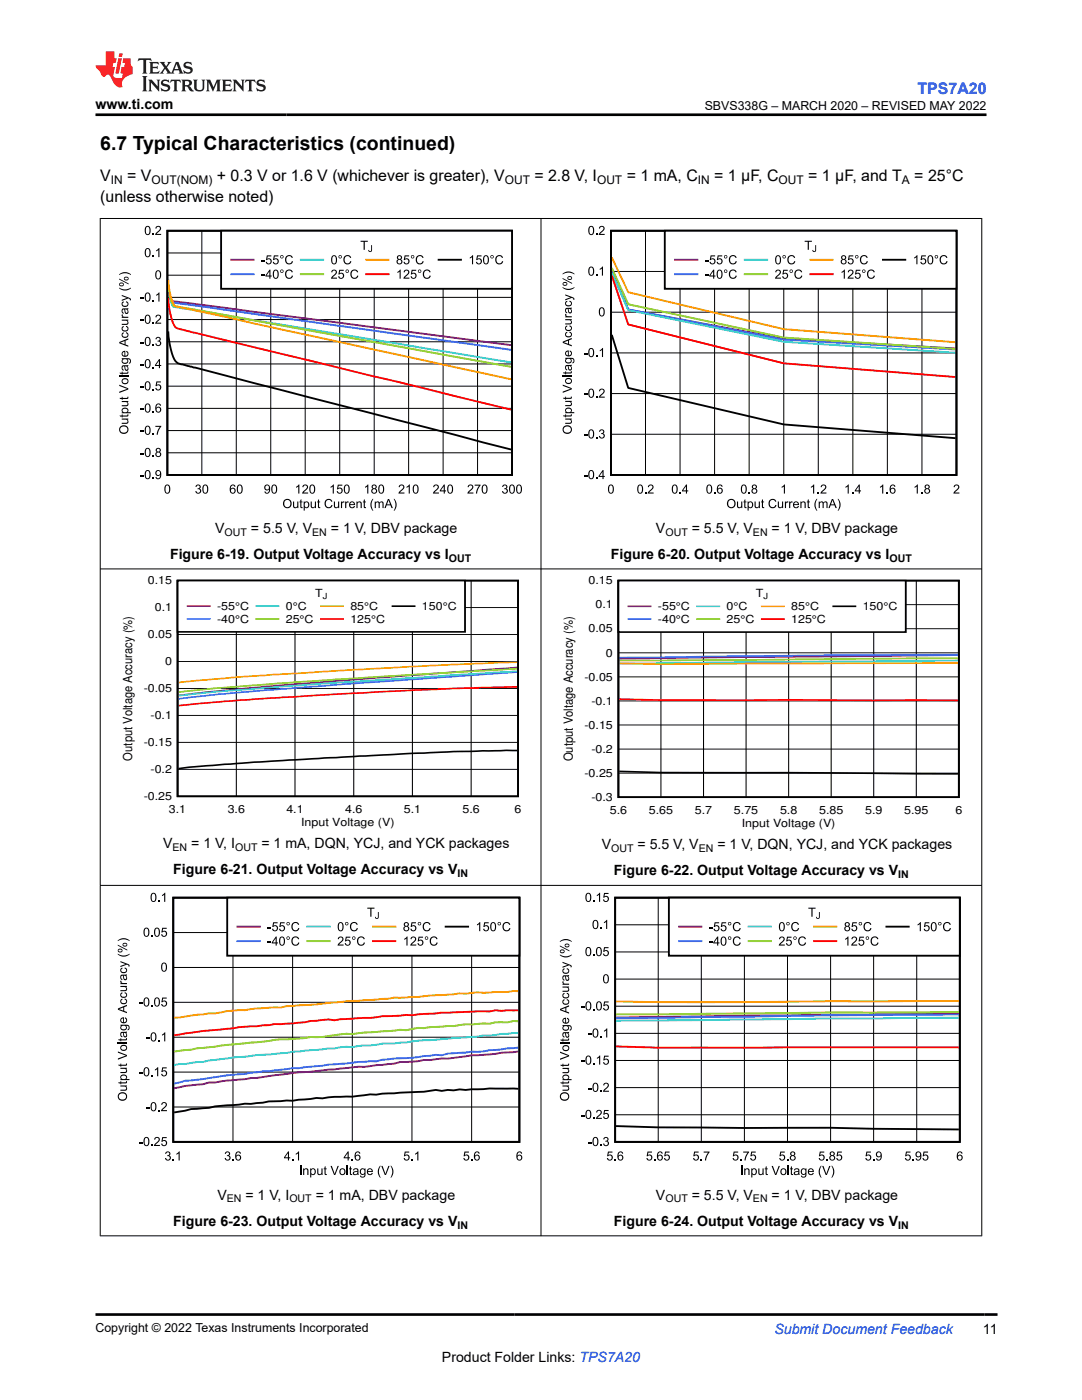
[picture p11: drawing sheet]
<svg xmlns="http://www.w3.org/2000/svg" width="216mm" height="279mm" viewBox="0 0 216 279" stroke-linecap="round" stroke-linejoin="round" font-family="sans-serif">
<defs><g id="words">
<text font-size="3.9" x="20" y="29.9">6.7 Typical Characteristics (continued)</text>
<text font-size="3.2" fill="#00f" x="183.1" y="18.7">TPS7A20</text>
<g font-size="3.2">
<text x="20" y="40.3">(unless otherwise noted)</text>
<text x="20" y="36.1">V</text>
<text x="25.4" y="36.1">= V</text>
<text x="43.3" y="36.1">+ 0.3 V or 1.6 V (whichever is greater), V</text>
<text x="106.6" y="36.1">= 2.8 V, I</text>
<text x="125" y="36.1">= 1 mA, C</text>
<text x="142.5" y="36.1">= 1 µF, C</text>
<text x="161.3" y="36.1">= 1 µF, and T</text>
<text x="182.4" y="36.1">= 25°C</text>
</g>
<g font-size="2.8">
<text x="19" y="21.8">www.ti.com</text>
<text x="42.9" y="106.3">V</text>
<text x="50.1" y="106.3">= 5.5 V, V</text>
<text x="66" y="106.3">= 1 V, DBV package</text>
<text x="130.9" y="106.3">V</text>
<text x="138" y="106.3">= 5.5 V, V</text>
<text x="154" y="106.3">= 1 V, DBV package</text>
<text x="33.9" y="111.5">Figure 6-19. Output Voltage Accuracy vs I</text>
<text x="121.9" y="111.5">Figure 6-20. Output Voltage Accuracy vs I</text>
<text x="32.5" y="169.3">V</text>
<text x="38.2" y="169.3">= 1 V, I</text>
<text x="52.2" y="169.3">= 1 mA, DQN, YCJ, and YCK packages</text>
<text x="120.1" y="169.5">V</text>
<text x="127.2" y="169.5">= 5.5 V, V</text>
<text x="143.1" y="169.5">= 1 V, DQN, YCJ, and YCK packages</text>
<text x="34.6" y="174.5">Figure 6-21. Output Voltage Accuracy vs V</text>
<text x="122.5" y="174.7">Figure 6-22. Output Voltage Accuracy vs V</text>
<text x="43.4" y="239.4">V</text>
<text x="49" y="239.4">= 1 V, I</text>
<text x="63" y="239.4">= 1 mA, DBV package</text>
<text x="130.9" y="239.4">V</text>
<text x="138" y="239.4">= 5.5 V, V</text>
<text x="154" y="239.4">= 1 V, DBV package</text>
<text x="34.6" y="244.6">Figure 6-23. Output Voltage Accuracy vs V</text>
<text x="122.5" y="244.6">Figure 6-24. Output Voltage Accuracy vs V</text>
<text x="196.1" y="266.1">11</text>
<text x="88.2" y="271.7">Product Folder Links: TPS7A20</text>
</g>
<text font-size="2.8" fill="#00f" x="154.5" y="266.2">Submit Document Feedback</text>
<g font-size="2.5">
<text x="140.6" y="21.9">SBVS338G – MARCH 2020 – REVISED MAY 2022</text>
<text x="26.4" y="151.8" transform="rotate(-90 26.4 151.8)">Output Voltage Accuracy (%)</text>
<text x="114.3" y="151.9" transform="rotate(-90 114.3 151.9)">Output Voltage Accuracy (%)</text>
<text x="19" y="265.9">Copyright © 2022 Texas Instruments Incorporated</text>
</g>
<g font-size="2.4">
<text x="22.1" y="36.7">IN</text>
<text x="30.2" y="36.7">OUT(NOM)</text>
<text x="100.7" y="36.7">OUT</text>
<text x="119.1" y="36.7">OUT</text>
<text x="139.3" y="36.7">IN</text>
<text x="155.4" y="36.7">OUT</text>
<text x="180" y="36.7">A</text>
</g>
<g font-size="2.2">
<text x="29.5" y="116.6">0.15</text>
<text x="62.9" y="119.2">T</text>
<text x="117.4" y="116.6">0.15</text>
<text x="150.8" y="119.2">T</text>
<text x="30.9" y="122">0.1</text>
<text x="43.3" y="121.8">-55°C</text>
<text x="43.3" y="124.3">-40°C</text>
<text x="57" y="121.8">0°C</text>
<text x="57" y="124.3">25°C</text>
<text x="69.9" y="121.8">85°C</text>
<text x="69.9" y="124.3">125°C</text>
<text x="84.2" y="121.8">150°C</text>
<text x="118.8" y="121.4">0.1</text>
<text x="131.3" y="121.8">-55°C</text>
<text x="131.3" y="124.4">-40°C</text>
<text x="145" y="121.8">0°C</text>
<text x="145" y="124.4">25°C</text>
<text x="157.9" y="121.8">85°C</text>
<text x="157.9" y="124.4">125°C</text>
<text x="172.1" y="121.8">150°C</text>
<text x="29.5" y="127.4">0.05</text>
<text x="117.4" y="126.2">0.05</text>
<text x="120.9" y="131">0</text>
<text x="33" y="132.7">0</text>
<text x="116.6" y="135.8">-0.05</text>
<text x="28.7" y="138.1">-0.05</text>
<text x="30" y="143.5">-0.1</text>
<text x="118" y="140.6">-0.1</text>
<text x="28.7" y="148.9">-0.15</text>
<text x="116.6" y="145.4">-0.15</text>
<text x="30" y="154.3">-0.2</text>
<text x="116.6" y="155">-0.25</text>
<text x="118" y="150.2">-0.2</text>
<text x="28.7" y="159.7">-0.25</text>
<text x="118" y="159.8">-0.3</text>
<text x="33.7" y="162.2">3.1</text>
<text x="45.4" y="162.2">3.6</text>
<text x="57.1" y="162.2">4.1</text>
<text x="60.1" y="164.7">Input Voltage (V)</text>
<text x="68.9" y="162.2">4.6</text>
<text x="80.6" y="162.2">5.1</text>
<text x="92.3" y="162.2">5.6</text>
<text x="102.7" y="162.2">6</text>
<text x="121.7" y="162.4">5.6</text>
<text x="129.5" y="162.4">5.65</text>
<text x="138.7" y="162.4">5.7</text>
<text x="146.4" y="162.4">5.75</text>
<text x="148" y="164.9">Input Voltage (V)</text>
<text x="155.6" y="162.4">5.8</text>
<text x="163.4" y="162.4">5.85</text>
<text x="172.6" y="162.4">5.9</text>
<text x="180.4" y="162.4">5.95</text>
<text x="190.6" y="162.4">6</text>
</g>
<g font-size="2.1">
<text x="44.8" y="106.9">OUT</text>
<text x="62.3" y="106.9">EN</text>
<text x="132.8" y="106.9">OUT</text>
<text x="150.2" y="106.9">EN</text>
<text x="89.6" y="112.1">OUT</text>
<text x="177.5" y="112.1">OUT</text>
<text x="34.4" y="169.8">EN</text>
<text x="46.9" y="169.8">OUT</text>
<text x="122" y="170">OUT</text>
<text x="139.4" y="170">EN</text>
<text x="91.3" y="175.1">IN</text>
<text x="179.2" y="175.3">IN</text>
<text x="45.2" y="240">EN</text>
<text x="57.7" y="240">OUT</text>
<text x="132.8" y="240">OUT</text>
<text x="150.2" y="240">EN</text>
<text x="91.3" y="245.2">IN</text>
<text x="179.2" y="245.2">IN</text>
</g>
<g font-size="1.7">
<text x="64.4" y="119.6">J</text>
<text x="152.4" y="119.6">J</text>
</g>
</g></defs>
<g fill="#000">
<path d="M24.3 58.9l1.3 .5a.46 .46 0 0 1 .5 .5l-.2 .1v-.3l-.3-.1-1.3 .5v-.3l1.1-.4-1.1-.3zM23.8 57.4l.2 .1a2.05 2.05 0 0 0 2.1-.1 1.5 1.5 0 0 1-1.9 .4l-.4-.3zM23.8 54.7a1.82 1.82 0 0 1 2.3 0v.2a2.08 2.08 0 0 0-2.3 0zM28 59.4h.7v.2h-.7zM30.4 51.1h.3v.2h-.3zM30.4 46.6h.3v.3h-.3zM31.2 50l.6-.5v1.8h-.2v-1.4l-.4 .3zM31.2 45.2a.59 .59 0 0 1 .9 .1 .59 .59 0 0 1-.3 .9l-.5 .5h.9v.2h-1.2l.1-.4a1.08 1.08 0 0 0 .7-1.1l-.4-.1-.2 .3h-.2zM23.8 75h1.8v.2h-1.8zM24.4 66.5l.3-.2v.2l-.2 .1a.45 .45 0 0 0 .5 .6 .45 .45 0 0 0 .4-.6l-.3-.1 .1-.2a.62 .62 0 0 1 .3 .9 .62 .62 0 0 1-.9 .2l-.3-.4zM24.4 65.2l.3-.1v.2l-.2 .1a.45 .45 0 0 0 .5 .5 .45 .45 0 0 0 .4-.5l-.3-.1 .1-.3a.62 .62 0 0 1 .3 .9 .62 .62 0 0 1-.9 .2l-.3-.4zM24.4 60.3l.3-.2v.3l-.2 .1a.45 .45 0 0 0 .5 .5 .45 .45 0 0 0 .4-.5l-.3-.2 .1-.2a.62 .62 0 0 1 .3 .9 .62 .62 0 0 1-.9 .2l-.3-.4z"/>
<path d="M23.8 79.4h.5v-.2h.2v.2h.9v-.2h.2a.32 .32 0 0 1 0 .3 .32 .32 0 0 1-.4 .1h-.7v.2h-.2v-.2h-.3zM23.8 74.4h.5v-.2h.2v.2h.9v-.2l.2-.1a.32 .32 0 0 1 0 .4 .32 .32 0 0 1-.4 .1h-.7v.2h-.2v-.2h-.3zM23.8 76.8l1.8 .7v.2l-1.8 .7v-.2l1.6-.6-1.6-.6zM24.3 63.8h1.3v.2h-.2a.46 .46 0 0 1 .2 .5 .46 .46 0 0 1-.5 .3h-.8v-.2h.7a.33 .33 0 0 0 .4-.3 .33 .33 0 0 0-.4-.3h-.7zM24.3 62.7l.2 .1a.29 .29 0 0 0 .1 .3 .29 .29 0 0 0 .3 .1h.7v.2h-1.3v-.2h.2l-.2-.2zM28 77.1h.7v.3h-.7zM28 72.7h.7v.2h-.7zM28 68.3h.7v.2h-.7zM28 63.8h.7v.3h-.7zM30.4 77.6h.3v.3h-.3zM30.4 73.2h.3v.3h-.3zM30.4 68.8h.3v.2h-.3z"/>
<path d="M30.4 64.4h.3v.2h-.3zM30.4 59.9h.3v.3h-.3zM31.2 76.1h.9v.2h-.7l-.1 .5a.6 .6 0 0 1 .8 .3 .6 .6 0 0 1-.4 .8 .6 .6 0 0 1-.7-.5h.2a.4 .4 0 0 0 .6 .2 .4 .4 0 0 0 .1-.6 .4 .4 0 0 0-.6 0h-.3zM31.2 67.3a.48 .48 0 0 1 .7 0 .48 .48 0 0 1-.1 .8 .57 .57 0 0 1 0 .9 .57 .57 0 0 1-.8-.4l.2-.1a.36 .36 0 0 0 .4 .4 .36 .36 0 0 0 .3-.5 .36 .36 0 0 0-.5-.2l.1-.2a.31 .31 0 0 0 .4-.3 .31 .31 0 0 0-.4-.3 .31 .31 0 0 0-.3 .3h-.2zM31.2 58.8l.6-.4v1.8h-.2v-1.4l-.4 .2zM31.2 62.9a.59 .59 0 0 1 .9 .2 .59 .59 0 0 1-.3 .8l-.5 .5h.9v.2h-1.2l.1-.4a1.07 1.07 0 0 0 .7-1.1l-.4-.1-.2 .3h-.2zM23.8 82.9h.5v-.2h.2v.2h.9v-.2h.2a.32 .32 0 0 1 0 .3 .32 .32 0 0 1-.4 .1h-.7v.2h-.2v-.2h-.3zM24.3 83.5h1.3v.2h-.2a.46 .46 0 0 1 .2 .6 .46 .46 0 0 1-.5 .3h-.8v-.2h.7a.33 .33 0 0 0 .4-.4 .33 .33 0 0 0-.4-.3h-.7zM24.3 80h1.3v.2h-.2a.46 .46 0 0 1 .2 .6 .46 .46 0 0 1-.5 .3h-.8v-.2h.7a.33 .33 0 0 0 .4-.4 .33 .33 0 0 0-.4-.3h-.7zM28 94.8h.7v.3h-.7zM28 90.4h.7v.2h-.7zM28 86h.7v.2h-.7z"/>
<path d="M28 81.6h.7v.2h-.7zM30.4 95.4h.3v.2h-.3zM30.4 90.9h.3v.3h-.3zM30.4 86.5h.3v.3h-.3zM30.4 82.1h.3v.2h-.3zM31 85h1.2l-.6 1.1-.1 .7h-.2v-.6l.6-1h-.9zM39.2 96.8a.48 .48 0 0 1 .7 0 .48 .48 0 0 1-.1 .7 .57 .57 0 0 1 0 1 .57 .57 0 0 1-.8-.5h.2a.36 .36 0 0 0 .4 .3 .36 .36 0 0 0 .3-.4 .36 .36 0 0 0-.5-.3v-.1a.31 .31 0 0 0 .4-.3 .31 .31 0 0 0-.3-.4 .31 .31 0 0 0-.3 .4h-.2zM59.1 97.1l.6-.4v1.8h-.2v-1.4l-.4 .3zM60.5 96.8a.59 .59 0 0 1 .9 .2 .59 .59 0 0 1-.3 .8l-.5 .5h.9v.2h-1.2l.2-.4a1.08 1.08 0 0 0 .7-1.1l-.4-.1-.2 .3h-.3zM66 97.1l.6-.4v1.8h-.2v-1.4l-.4 .3zM67.4 96.7h.9v.2h-.7l-.1 .5a.6 .6 0 0 1 .8 .3 .6 .6 0 0 1-.4 .8 .6 .6 0 0 1-.7-.5h.2a.4 .4 0 0 0 .6 .2 .4 .4 0 0 0 .1-.6 .4 .4 0 0 0-.6 0h-.3zM72.8 97.1l.7-.4v1.8h-.2v-1.4l-.5 .3z"/>
<path d="M79.7 96.8a.59 .59 0 0 1 .9 .2 .59 .59 0 0 1-.3 .8l-.5 .5h.9v.2h-1.2l.2-.4a1.08 1.08 0 0 0 .7-1.1l-.4-.1-.2 .3h-.3zM81.1 97.1l.7-.4v1.8h-.2v-1.4l-.5 .3zM86.6 96.8a.59 .59 0 0 1 .9 .2 .59 .59 0 0 1-.3 .8l-.5 .5h.9v.2h-1.2l.2-.4a1.08 1.08 0 0 0 .7-1.1l-.4-.1-.2 .3h-.3zM93.5 96.8a.59 .59 0 0 1 .9 .2 .59 .59 0 0 1-.3 .8l-.5 .5h.9v.2h-1.2l.1-.4a1.08 1.08 0 0 0 .7-1.1l-.4-.1-.2 .3h-.2zM94.7 96.7h1.2l-.5 1.1-.2 .7h-.2l.1-.5 .5-1.1h-.9zM100.4 96.8a.48 .48 0 0 1 .7 0 .48 .48 0 0 1-.1 .7 .57 .57 0 0 1 0 1 .57 .57 0 0 1-.8-.5h.2a.36 .36 0 0 0 .4 .3 .36 .36 0 0 0 .3-.4 .36 .36 0 0 0-.5-.3v-.1a.31 .31 0 0 0 .4-.3 .31 .31 0 0 0-.3-.4 .31 .31 0 0 0-.3 .4h-.2zM58.5 100.1h.2v.7a.33 .33 0 0 0 .3 .4 .33 .33 0 0 0 .3-.4v-.7h.2v1.3h-.2v-.2a.46 .46 0 0 1-.5 .2 .46 .46 0 0 1-.3-.5zM59.9 99.8l.2-.2v.5h.3v.2h-.3v.8l.3 .1v.2a.32 .32 0 0 1-.4 0 .32 .32 0 0 1-.1-.4v-.7h-.1v-.2h.1zM62 100.1h.2v.7a.33 .33 0 0 0 .3 .4 .33 .33 0 0 0 .3-.4v-.7h.3v1.3h-.3v-.2a.46 .46 0 0 1-.5 .2 .46 .46 0 0 1-.3-.5zM63.4 99.8l.3-.2v.5h.2v.2h-.2v.8l.2 .1v.2a.32 .32 0 0 1-.4 0 .32 .32 0 0 1-.1-.4v-.7h-.1v-.2h.1zM65.1 99.8a.78 .78 0 0 1 1.2 .3h-.2a.61 .61 0 0 0-.8-.2 .61 .61 0 0 0-.3 .8 .55 .55 0 0 0 .5 .5 .55 .55 0 0 0 .6-.4h.3a.87 .87 0 0 1-1.3 .5 .87 .87 0 0 1-.2-1.3zM66.6 100.1h.2v.7a.33 .33 0 0 0 .4 .4 .33 .33 0 0 0 .3-.4v-.7h.2v1.3h-.2v-.2a.46 .46 0 0 1-.6 .2 .46 .46 0 0 1-.3-.5z"/>
<path d="M68 100.1h.2v.2l.4-.2h.1v.2a.29 .29 0 0 0-.4 .1 .29 .29 0 0 0 0 .3v.7h-.3zM68.9 100.1h.2v.2l.4-.2h.1l-.1 .2a.29 .29 0 0 0-.3 .1 .29 .29 0 0 0-.1 .3v.7h-.2zM71.1 100.1h.2v.2a.47 .47 0 0 1 .6-.2 .47 .47 0 0 1 .3 .5v.8h-.2v-.8a.3 .3 0 0 0-.3-.4 .3 .3 0 0 0-.3 .3l-.1 .9h-.2zM72.6 99.8l.2-.2v.5h.2v.2h-.2v.8l.2 .1v.2a.32 .32 0 0 1-.3 0 .32 .32 0 0 1-.1-.4v-.7h-.2v-.2h.2zM74.3 99.6h.2l-.1 .2a2.04 2.04 0 0 0 .1 2.1 1.5 1.5 0 0 1-.4-1.9zM74.8 100.1h.2v.2a.44 .44 0 0 1 .7 0l.3-.2 .4 .1 .1 1.2h-.2v-.8a.27 .27 0 0 0-.2-.4 .27 .27 0 0 0-.3 .3v.9h-.3v-.9a.3 .3 0 0 0-.3-.2 .3 .3 0 0 0-.2 .4v.7h-.2zM78.5 99.6a1.42 1.42 0 0 1 .6 1.6l-.4 .7h-.2a2.08 2.08 0 0 0 0-2.3z"/>
<path d="M23.8 56.7a.45 .45 0 0 1 .9 0 .45 .45 0 0 1-.9 0zM24 56.6l-.1 .1a.28 .28 0 0 0 .3 .3 .28 .28 0 0 0 .3-.4zM23.8 55.6l1.9 1v.2l-1.9-1zM24.8 55.3a.44 .44 0 0 1 .7 0 .44 .44 0 0 1-.1 .7l-.5-.1-.2-.3zM24.9 55.5a.28 .28 0 0 0 .3 .3 .28 .28 0 0 0 .3-.3z"/>
<path d="M29.1 58.5a.65 .65 0 0 1 .8 .1 .65 .65 0 0 1 .2 .7 .62 .62 0 0 1-.3 .8 .62 .62 0 0 1-.8-.3l-.1-.9zM29.2 58.7a1 1 0 0 0 .3 1.3 .93 .93 0 0 0 0-1.4z"/>
<path d="M29.1 49.6a.65 .65 0 0 1 .8 .1 .65 .65 0 0 1 .2 .7 .62 .62 0 0 1-.3 .8 .62 .62 0 0 1-.8-.2l-.1-.9zM29.2 49.8a1 1 0 0 0 .3 1.4 .93 .93 0 0 0 0-1.5z"/>
<path d="M29.1 45.2a.65 .65 0 0 1 .8 .1 .65 .65 0 0 1 .2 .7 .62 .62 0 0 1-.3 .8 .62 .62 0 0 1-.8-.2l-.1-1zM29.2 45.4a1 1 0 0 0 .3 1.3 .93 .93 0 0 0 0-1.4z"/>
<path d="M31.2 54a.65 .65 0 0 1 .8 .1 .65 .65 0 0 1 .2 .7 .62 .62 0 0 1-.3 .9 .62 .62 0 0 1-.8-.3l-.1-.9zM31.3 54.2a1 1 0 0 0 .3 1.4 .93 .93 0 0 0 0-1.5z"/>
<path d="M24.4 75.6a.69 .69 0 0 1 1.1 .1 .69 .69 0 0 1-.4 1.1 .69 .69 0 0 1-.8-.7zM24.6 75.8a.44 .44 0 0 0 .3 .7 .44 .44 0 0 0 .4-.7l-.4-.1z"/>
<path d="M24.4 70.2l.6-.2v1a.38 .38 0 0 0 .4-.3 .38 .38 0 0 0-.2-.5v-.2a.64 .64 0 0 1 .3 .9 .64 .64 0 0 1-.9 .2 .64 .64 0 0 1-.2-.9zM24.6 70.3l-.1 .4 .3 .3v-.8z"/>
<path d="M24.4 73l1.2-.2v.3h-.2a.47 .47 0 0 1 .2 .6 .47 .47 0 0 1-.6 .2l-.1-.1a.52 .52 0 0 0-.3-.7l-.2 .3 .3 .4v.2a.64 .64 0 0 1-.3-1zM24.9 73.1l.1 .4a.24 .24 0 0 0 .3 .3 .24 .24 0 0 0 .1-.4l-.2-.2z"/>
<path d="M24.4 61.6l1.2-.1v.2h-.2a.47 .47 0 0 1 .2 .7 .47 .47 0 0 1-.6 .2l-.1-.2a.52 .52 0 0 0-.3-.6l-.2 .3 .3 .3v.2a.65 .65 0 0 1-.3-1zM24.9 61.8l.1 .3a.24 .24 0 0 0 .3 .3 .24 .24 0 0 0 .1-.3l-.2-.3z"/>
<path d="M23.8 68.3l1.8-.8v.3l-.5 .2v.8l.5 .2v.2l-1.8-.7zM24 68.4l.9 .3v-.6z"/>
<path d="M24.3 71.5h1.1a.57 .57 0 0 1 .7 .4 .57 .57 0 0 1-.4 .7v-.2a.37 .37 0 0 0 .2-.5 .37 .37 0 0 0-.5-.2 .6 .6 0 0 1-.5 .9 .6 .6 0 0 1-.4-.9h-.2zM24.6 71.8a.41 .41 0 0 0 .3 .6 .41 .41 0 0 0 .4-.6l-.4-.1z"/>
<path d="M29.1 76.2a.65 .65 0 0 1 .8 .1 .65 .65 0 0 1 .2 .7 .62 .62 0 0 1-.3 .8 .62 .62 0 0 1-.8-.2l-.1-1zM29.2 76.4a1 1 0 0 0 .3 1.3 .93 .93 0 0 0 0-1.4z"/>
<path d="M29.1 71.8a.65 .65 0 0 1 .8 0 .65 .65 0 0 1 .2 .8 .62 .62 0 0 1-.3 .8 .62 .62 0 0 1-.8-.3l-.1-.9zM29.2 72a1 1 0 0 0 .3 1.3 .93 .93 0 0 0 0-1.5z"/>
<path d="M29.1 67.3a.65 .65 0 0 1 .8 .1 .65 .65 0 0 1 .2 .7 .62 .62 0 0 1-.3 .9 .62 .62 0 0 1-.8-.3l-.1-.9zM29.2 67.5a1 1 0 0 0 .3 1.4 .93 .93 0 0 0 0-1.5z"/>
<path d="M29.1 62.9a.65 .65 0 0 1 .8 .1 .65 .65 0 0 1 .2 .7 .62 .62 0 0 1-.3 .8 .62 .62 0 0 1-.8-.2l-.1-1zM29.2 63.1a1 1 0 0 0 .3 1.4 .93 .93 0 0 0 0-1.5z"/>
<path d="M31.7 71.7h.2v1.1h.3v.2h-.3v.5h-.2v-.5h-.8v-.2zM31.7 72l-.6 .8h.6z"/>
<path d="M23.8 85.7a.9 .9 0 0 1 1.8 0 .9 .9 0 0 1-1.8 0zM24.2 85.3a.66 .66 0 0 0 .1 .9 .66 .66 0 0 0 .8 0 .66 .66 0 0 0 .1-.9l-.5-.2z"/>
<path d="M24.5 81.5a.63 .63 0 0 1 .8-.1 .63 .63 0 0 1 .2 .9h.6v.2h-1.8v-.2h.2l-.2-.4zM24.6 81.7l-.1 .1a.47 .47 0 0 0 .4 .5 .47 .47 0 0 0 .5-.5l-.2-.2z"/>
<path d="M29.1 93.9a.65 .65 0 0 1 .8 .1 .65 .65 0 0 1 .2 .7 .62 .62 0 0 1-.3 .8 .62 .62 0 0 1-.8-.2l-.1-.9zM29.2 94.1a1 1 0 0 0 .3 1.4 .93 .93 0 0 0 0-1.5z"/>
<path d="M29.1 89.5a.65 .65 0 0 1 .8 .1 .65 .65 0 0 1 .2 .7 .62 .62 0 0 1-.3 .8 .62 .62 0 0 1-.8-.3l-.1-.9zM29.2 89.7a1 1 0 0 0 .3 1.3 .93 .93 0 0 0 0-1.4z"/>
<path d="M29.1 85.1a.65 .65 0 0 1 .8 0 .65 .65 0 0 1 .2 .8 .62 .62 0 0 1-.3 .8 .62 .62 0 0 1-.8-.3l-.1-.9zM29.2 85.3a1 1 0 0 0 .3 1.3 .93 .93 0 0 0 0-1.5z"/>
<path d="M29.1 80.6a.65 .65 0 0 1 .8 .1 .65 .65 0 0 1 .2 .7 .62 .62 0 0 1-.3 .9 .62 .62 0 0 1-.8-.3l-.1-.9zM29.2 80.8a1 1 0 0 0 .3 1.4 .93 .93 0 0 0 0-1.5z"/>
<path d="M31.1 94a.7 .7 0 0 1 .9 0 .7 .7 0 0 1 .2 .9 .59 .59 0 0 1-.5 .7 .59 .59 0 0 1-.7-.4h.2a.41 .41 0 0 0 .6 .1 .41 .41 0 0 0 .2-.5 .57 .57 0 0 1-.9 0 .57 .57 0 0 1 0-.8zM31.2 94.4a.39 .39 0 0 0 .7 0 .39 .39 0 0 0-.7 0z"/>
<path d="M31.2 89.5a.49 .49 0 0 1 .8 0 .49 .49 0 0 1-.2 .7 .54 .54 0 0 1 .2 .8 .54 .54 0 0 1-.8 0 .54 .54 0 0 1 .1-.8l-.2-.2zM31.3 89.8a.3 .3 0 0 0 .6 0 .3 .3 0 0 0-.6 0zM31.2 90.7a.37 .37 0 0 0 .7 0 .37 .37 0 0 0-.7 0z"/>
<path d="M31.2 80.7l.2-.2h.4l.3 .5h-.2a.36 .36 0 0 0-.4-.3 .36 .36 0 0 0-.3 .5v.2a.58 .58 0 0 1 .9 .1 .58 .58 0 0 1-.2 .8 .58 .58 0 0 1-.8-.3l-.1-.8zM31.2 81.8a.4 .4 0 0 0 .8 0 .4 .4 0 0 0-.8 0z"/>
<path d="M33.1 96.8a.65 .65 0 0 1 .7 .1 .65 .65 0 0 1 .2 .7 .62 .62 0 0 1-.3 .8 .62 .62 0 0 1-.8-.2l-.1-1zM33.1 97a1 1 0 0 0 .3 1.3 .93 .93 0 0 0 0-1.4z"/>
<path d="M40.6 96.8a.65 .65 0 0 1 .8 .1 .65 .65 0 0 1 .2 .7 .62 .62 0 0 1-.3 .8 .62 .62 0 0 1-.8-.2l-.1-1zM40.7 97a1 1 0 0 0 .3 1.3 .93 .93 0 0 0 0-1.4z"/>
<path d="M46 96.9l.3-.2h.4l.3 .4-.2 .1a.36 .36 0 0 0-.5-.3 .36 .36 0 0 0-.2 .4l-.1 .3a.58 .58 0 0 1 .9 0 .58 .58 0 0 1-.2 .9 .58 .58 0 0 1-.8-.3v-.9zM46.1 98a.4 .4 0 0 0 .8 0 .4 .4 0 0 0-.8 0z"/>
<path d="M47.5 96.8a.65 .65 0 0 1 .8 .1 .65 .65 0 0 1 .1 .7 .62 .62 0 0 1-.2 .8 .62 .62 0 0 1-.9-.2v-1zM47.6 97a1 1 0 0 0 .2 1.3 .93 .93 0 0 0 0-1.4z"/>
<path d="M52.9 96.9a.7 .7 0 0 1 .9 0 .7 .7 0 0 1 .1 .9 .59 .59 0 0 1-.4 .7 .59 .59 0 0 1-.7-.4h.2a.41 .41 0 0 0 .5 .1 .41 .41 0 0 0 .2-.6 .57 .57 0 0 1-.9 .1 .57 .57 0 0 1 .1-.8zM52.9 97.3a.4 .4 0 0 0 .8 0 .4 .4 0 0 0-.8 0z"/>
<path d="M54.4 96.8a.65 .65 0 0 1 .7 .1 .65 .65 0 0 1 .2 .7 .62 .62 0 0 1-.3 .8 .62 .62 0 0 1-.8-.2v-1zM54.5 97a1 1 0 0 0 .2 1.3 .93 .93 0 0 0 0-1.4z"/>
<path d="M62 96.8a.65 .65 0 0 1 .7 .1 .65 .65 0 0 1 .2 .7 .62 .62 0 0 1-.3 .8 .62 .62 0 0 1-.8-.2l-.1-1zM62.1 97a1 1 0 0 0 .2 1.3 .93 .93 0 0 0 0-1.4z"/>
<path d="M68.9 96.8a.65 .65 0 0 1 .7 .1 .65 .65 0 0 1 .2 .7 .62 .62 0 0 1-.3 .8 .62 .62 0 0 1-.8-.2l-.1-1zM68.9 97a1 1 0 0 0 .3 1.3 .93 .93 0 0 0 0-1.4z"/>
<path d="M74.3 96.8a.49 .49 0 0 1 .7 0 .49 .49 0 0 1-.1 .7 .54 .54 0 0 1 .2 .8 .54 .54 0 0 1-.8 0 .54 .54 0 0 1 .1-.8l-.2-.2zM74.4 97.2a.29 .29 0 0 0 .5 0 .29 .29 0 0 0-.5 0zM74.3 98a.37 .37 0 0 0 .7 0 .37 .37 0 0 0-.7 0z"/>
<path d="M75.7 96.8a.65 .65 0 0 1 .8 .1 .65 .65 0 0 1 .2 .7 .62 .62 0 0 1-.3 .8 .62 .62 0 0 1-.8-.2l-.1-1zM75.8 97a1 1 0 0 0 .3 1.3 .93 .93 0 0 0 0-1.4z"/>
<path d="M82.6 96.8a.65 .65 0 0 1 .8 .1 .65 .65 0 0 1 .1 .7 .62 .62 0 0 1-.2 .8 .62 .62 0 0 1-.9-.2v-1zM82.7 97a1 1 0 0 0 .2 1.3 .93 .93 0 0 0 0-1.4z"/>
<path d="M88.6 96.7h.2v1.2h.2v.2h-.2v.4h-.3v-.4h-.7v-.2zM88.5 97.1l-.5 .8h.5z"/>
<path d="M89.5 96.8a.65 .65 0 0 1 .7 .1 .65 .65 0 0 1 .2 .7 .62 .62 0 0 1-.3 .8 .62 .62 0 0 1-.8-.2v-1zM89.6 97a1 1 0 0 0 .2 1.3 .93 .93 0 0 0 0-1.4z"/>
<path d="M96.4 96.8a.65 .65 0 0 1 .7 .1 .65 .65 0 0 1 .2 .7 .62 .62 0 0 1-.3 .8 .62 .62 0 0 1-.8-.2l-.1-1zM96.5 97a1 1 0 0 0 .2 1.3 .93 .93 0 0 0 0-1.4z"/>
<path d="M101.8 96.8a.65 .65 0 0 1 .8 .1 .65 .65 0 0 1 .1 .7 .62 .62 0 0 1-.2 .8 .62 .62 0 0 1-.8-.2l-.1-1zM101.9 97a1 1 0 0 0 .3 1.3 .93 .93 0 0 0 0-1.4z"/>
<path d="M103.2 96.8a.65 .65 0 0 1 .8 .1 .65 .65 0 0 1 .2 .7 .62 .62 0 0 1-.3 .8 .62 .62 0 0 1-.8-.2l-.1-1zM103.3 97a1 1 0 0 0 .3 1.3 .93 .93 0 0 0 0-1.4z"/>
<path d="M56.5 100.5a.9 .9 0 0 1 1.8 0 .9 .9 0 0 1-1.8 0zM56.9 99.9a.69 .69 0 0 0-.1 1.1 .69 .69 0 0 0 1.1-.1 .68 .68 0 0 0-.1-.9 .68 .68 0 0 0-.9-.1z"/>
<path d="M60.6 100.1h.2v.2a.6 .6 0 0 1 .8 0 .6 .6 0 0 1 0 .8 .49 .49 0 0 1-.8 .2v.6h-.2zM60.9 100.4l-.1 .6 .2 .2a.47 .47 0 0 0 .5-.5 .47 .47 0 0 0-.5-.4z"/>
<path d="M69.8 100.2a.61 .61 0 0 1 .7-.1 .61 .61 0 0 1 .4 .7h-1a.38 .38 0 0 0 .3 .4 .38 .38 0 0 0 .4-.2h.2a.66 .66 0 0 1-1 .3 .66 .66 0 0 1 0-1.1zM70 100.3l-.1 .3h.7l-.2-.3z"/>
<path d="M77.4 99.6h.3l.7 1.8h-.3l-.2-.6h-.7l-.2 .6h-.3zM77.5 99.8l-.3 .9h.6z"/>
</g>
<path d="M33.4 46.1h68.8v48.7h-68.8zM33.6 66.1l.3 2.5 .4 1.9a2.33 2.33 0 0 0 1.8 2.2l65.9 17" fill="none" stroke="#000" stroke-width=".37"/>
<g fill="none" stroke="#000" stroke-width=".2">
<path d="M33.4 59.3h68.8M33.4 54.9h68.8M33.4 50.5h68.8M40.3 46.1v48.7M47.1 46.1v48.7M54 46.1v48.7M60.9 46.1v48.7M67.8 46.1v48.7M74.7 46.1v48.7M81.5 46.1v48.7M88.4 46.1v48.7M95.3 46.1v48.7"/>
<path d="M33.4 77.1h68.8M33.4 72.6h68.8M33.4 68.2h68.8M33.4 63.8h68.8M33.4 90.4h68.8M33.4 85.9h68.8M33.4 81.5h68.8"/>
</g>
<path d="M33.6 57a7.3 7.3 0 0 0 .7 3.1l67.7 8.8" fill="none" stroke="#7f007f" stroke-width=".37"/>
<path d="M33.6 57.1a8.5 8.5 0 0 0 .7 3.2l.7 .2 67 9.3" fill="none" stroke="#3265ff" stroke-width=".37"/>
<path d="M33.6 57.3a9.2 9.2 0 0 0 .9 3.9l67.5 11.1" fill="none" stroke="#32cccc" stroke-width=".37"/>
<path d="M33.6 56.8a10.6 10.6 0 0 0 .9 4.1l.7 .3 66.8 12" fill="none" stroke="#98cc00" stroke-width=".37"/>
<path d="M33.6 55.8a11.6 11.6 0 0 0 1.2 5.1l.4 .3 1.4 .3 65.4 14.2" fill="none" stroke="#ff9800" stroke-width=".37"/>
<path d="M33.6 59.4l.3 2.6 .4 1.9a2.25 2.25 0 0 0 2.3 1.9l65.4 15.9" fill="none" stroke="#f00" stroke-width=".37"/>
<path d="M44.1 46.1h58.1v11.5h-58.1z" fill-rule="evenodd" fill="#fff"/>
<path d="M44.1 46.1h58.1v11.5h-58.1zM87.5 51.8h4.5M121.9 46.1h69v48.7h-69zM122.1 66.8l3.3 10.6 31 7.3 34.3 2.8" fill="none" stroke="#000" stroke-width=".37"/>
<g fill="#000">
<path d="M52.2 52h.6v.2h-.6zM52.2 54.9h.6v.2h-.6zM53.2 51h.9v.2h-.7l-.1 .5a.6 .6 0 0 1 .9 .2 .6 .6 0 0 1-.4 .9 .6 .6 0 0 1-.8-.5h.3a.4 .4 0 0 0 .5 .2 .4 .4 0 0 0 .1-.6 .4 .4 0 0 0-.6-.1l-.2 .1zM54.7 51h.8v.2h-.7l-.1 .5a.6 .6 0 0 1 .9 .3 .6 .6 0 0 1-.4 .8 .6 .6 0 0 1-.8-.5h.3a.4 .4 0 0 0 .5 .2 .4 .4 0 0 0 .1-.6 .4 .4 0 0 0-.6-.1l-.2 .1zM57.2 51.1a.78 .78 0 0 1 1.2 .3l-.2 .1a.6 .6 0 0 0-.8-.3 .6 .6 0 0 0-.3 .8 .55 .55 0 0 0 .6 .6 .55 .55 0 0 0 .5-.5l.3 .1a.85 .85 0 0 1-1.2 .5 .85 .85 0 0 1-.4-1.2zM57.2 54a.78 .78 0 0 1 1.2 .3l-.2 .1a.6 .6 0 0 0-.8-.3 .6 .6 0 0 0-.3 .8 .55 .55 0 0 0 .6 .5 .55 .55 0 0 0 .5-.4h.3a.85 .85 0 0 1-1.2 .6 .85 .85 0 0 1-.4-1.2zM66.3 53.9a.59 .59 0 0 1 .9 .2 .59 .59 0 0 1-.4 .8l-.4 .5h.8v.2h-1.2l.2-.4a1.07 1.07 0 0 0 .7-1.1l-.4-.1-.2 .4-.2-.1zM67.7 53.8h.9v.2h-.7l-.1 .5a.6 .6 0 0 1 .8 .3 .6 .6 0 0 1-.4 .8 .6 .6 0 0 1-.7-.5h.2a.4 .4 0 0 0 .6 .2 .4 .4 0 0 0 .1-.6 .4 .4 0 0 0-.6 0l-.3 .1zM68.8 51.1a.78 .78 0 0 1 1.3 .3l-.2 .1a.61 .61 0 0 0-.9-.3 .61 .61 0 0 0-.2 .8 .55 .55 0 0 0 .5 .6 .55 .55 0 0 0 .6-.5l.2 .1a.85 .85 0 0 1-1.1 .5 .85 .85 0 0 1-.4-1.2zM70.2 54a.78 .78 0 0 1 1.3 .3l-.3 .1a.61 .61 0 0 0-.8-.3 .61 .61 0 0 0-.2 .8 .55 .55 0 0 0 .5 .5 .55 .55 0 0 0 .6-.4h.2a.87 .87 0 0 1-1.2 .5 .87 .87 0 0 1-.3-1.3zM72 48h1.4v.3h-.6v1.6h-.2v-1.6h-.6zM74.1 48.9h.1v.9a.38 .38 0 0 1-.3 .5 .38 .38 0 0 1-.4-.4h.2v.1a.21 .21 0 0 0 .2 .1 .21 .21 0 0 0 .2-.2z"/>
<path d="M79.3 54.3l.7-.5v1.8h-.3v-1.4l-.4 .3zM80.7 51h.9v.2h-.7l-.1 .5a.6 .6 0 0 1 .9 .2 .6 .6 0 0 1-.4 .9 .6 .6 0 0 1-.8-.5h.3a.4 .4 0 0 0 .5 .2 .4 .4 0 0 0 .1-.6 .4 .4 0 0 0-.6-.1l-.2 .1zM80.7 53.9a.59 .59 0 0 1 .9 .2 .59 .59 0 0 1-.3 .8l-.5 .5h.9v.2h-1.2l.2-.4a1.08 1.08 0 0 0 .7-1.1l-.4-.1-.2 .4-.3-.1zM82.1 53.8h.9v.2h-.7l-.1 .5a.6 .6 0 0 1 .9 .3 .6 .6 0 0 1-.4 .8 .6 .6 0 0 1-.8-.5h.3a.4 .4 0 0 0 .5 .2 .4 .4 0 0 0 .1-.6 .4 .4 0 0 0-.6 0l-.2 .1zM83.2 51.1a.78 .78 0 0 1 1.3 .3l-.2 .1a.61 .61 0 0 0-.8-.3 .61 .61 0 0 0-.3 .8 .55 .55 0 0 0 .5 .6 .55 .55 0 0 0 .6-.5l.2 .1a.87 .87 0 0 1-1.2 .4 .87 .87 0 0 1-.2-1.3zM84.7 54a.78 .78 0 0 1 1.2 .3l-.2 .1a.61 .61 0 0 0-.8-.3 .61 .61 0 0 0-.3 .8 .55 .55 0 0 0 .5 .5 .55 .55 0 0 0 .6-.4h.3a.87 .87 0 0 1-1.3 .5 .87 .87 0 0 1-.2-1.3zM93.7 51.4l.7-.5v1.8h-.2v-1.4l-.5 .3zM95.2 51h.9v.2h-.7l-.1 .5a.6 .6 0 0 1 .8 .2 .6 .6 0 0 1-.4 .9 .6 .6 0 0 1-.7-.5h.2a.4 .4 0 0 0 .6 .2 .4 .4 0 0 0 .1-.6 .4 .4 0 0 0-.6-.1l-.3 .1zM99.1 51.1a.78 .78 0 0 1 1.3 .3l-.3 .1a.61 .61 0 0 0-.8-.3 .61 .61 0 0 0-.2 .8 .55 .55 0 0 0 .5 .6 .55 .55 0 0 0 .6-.5l.2 .1a.85 .85 0 0 1-1.1 .5 .85 .85 0 0 1-.4-1.2zM112.8 58.8l1.3 .4a.46 .46 0 0 1 .5 .6l-.2 .1v-.3l-.3-.1-1.3 .4v-.2l1-.4-1-.3zM112.3 57.3l.2 .1a2.04 2.04 0 0 0 2.1-.1 1.5 1.5 0 0 1-1.9 .4l-.4-.3zM112.3 54.6a1.82 1.82 0 0 1 2.3 0v.2a2.08 2.08 0 0 0-2.3 0z"/>
<path d="M118.9 54.8h.3v.2h-.3zM118.9 46.6h.3v.3h-.3zM119.7 53.6l.6-.4v1.8h-.2v-1.4l-.4 .3zM119.7 45.2a.59 .59 0 0 1 .9 .1 .59 .59 0 0 1-.3 .9l-.5 .5h.9v.2h-1.2l.1-.4a1.08 1.08 0 0 0 .7-1.1l-.4-.1-.2 .3h-.2zM112.3 74.9h1.8v.3h-1.8zM112.9 66.4l.3-.2v.2l-.2 .1a.45 .45 0 0 0 .4 .6 .45 .45 0 0 0 .5-.6l-.3-.1v-.2a.62 .62 0 0 1 .4 .9 .62 .62 0 0 1-.9 .2l-.3-.4zM112.9 65.1l.3-.1v.2l-.2 .1a.45 .45 0 0 0 .4 .5 .45 .45 0 0 0 .5-.5l-.3-.1v-.3a.62 .62 0 0 1 .4 .9 .62 .62 0 0 1-.9 .2l-.3-.3zM112.9 60.2l.3-.2v.3l-.2 .1a.45 .45 0 0 0 .4 .5 .45 .45 0 0 0 .5-.5l-.3-.2v-.2a.62 .62 0 0 1 .4 .9 .62 .62 0 0 1-.9 .2l-.3-.4zM112.3 79.4h.5v-.2h.2v.2h.8l.1-.2 .2-.1a.32 .32 0 0 1 0 .4 .32 .32 0 0 1-.4 .1h-.7v.2h-.2v-.2h-.3zM112.3 74.3h.5v-.2h.2v.2h.8l.1-.2h.2a.32 .32 0 0 1 0 .3 .32 .32 0 0 1-.4 .1h-.7v.2h-.2v-.2h-.3zM112.3 76.8l1.8 .7v.2l-1.8 .7v-.3l1.6-.5-1.6-.6zM112.8 63.7h1.3v.2h-.2a.46 .46 0 0 1 .2 .6 .46 .46 0 0 1-.5 .3h-.8v-.3h.7a.33 .33 0 0 0 .4-.3 .33 .33 0 0 0-.4-.3h-.7z"/>
<path d="M112.8 62.6l.2 .1a.29 .29 0 0 0 .1 .3 .29 .29 0 0 0 .3 .1h.7v.2h-1.3v-.2h.2l-.2-.2zM116.5 78.6h.7v.2h-.7zM116.5 70.5h.7v.2h-.7zM118.9 79.1h.3v.3h-.3zM118.9 71h.3v.3h-.3zM119.7 69.9l.6-.5v1.9h-.2v-1.5l-.4 .3zM119.7 77.7a.59 .59 0 0 1 .9 .1 .59 .59 0 0 1-.3 .9l-.5 .5h.9v.2h-1.2l.1-.4a1.07 1.07 0 0 0 .7-1.2h-.3l-.3 .3h-.2zM112.3 82.9h.5v-.2h.2v.2h.8l.1-.2h.2a.32 .32 0 0 1 0 .3 .32 .32 0 0 1-.4 .1h-.7v.2h-.2v-.2h-.3zM112.8 83.5h1.3v.2h-.2a.46 .46 0 0 1 .2 .6 .46 .46 0 0 1-.5 .3h-.8v-.2h.7a.33 .33 0 0 0 .4-.4 .33 .33 0 0 0-.4-.3h-.7zM112.8 80h1.3v.2h-.2a.46 .46 0 0 1 .2 .6 .46 .46 0 0 1-.5 .3h-.8v-.3h.7a.33 .33 0 0 0 .4-.3 .33 .33 0 0 0-.4-.3h-.7zM116.5 94.8h.7v.3h-.7zM116.5 86.7h.7v.3h-.7z"/>
<path d="M118.9 95.4h.3v.2h-.3zM118.9 87.2h.3v.3h-.3zM119.7 85.8a.48 .48 0 0 1 .7 0 .48 .48 0 0 1-.1 .7 .57 .57 0 0 1 .1 1 .57 .57 0 0 1-.9-.5h.2a.36 .36 0 0 0 .5 .3 .36 .36 0 0 0 .2-.4 .36 .36 0 0 0-.5-.3l.1-.2a.31 .31 0 0 0 .4-.2 .31 .31 0 0 0-.3-.4 .31 .31 0 0 0-.4 .4h-.2zM128.7 98.2h.2v.3h-.2zM129.4 96.8a.59 .59 0 0 1 1 .2 .59 .59 0 0 1-.4 .8l-.5 .5h.9v.2h-1.2l.2-.4a1.08 1.08 0 0 0 .7-1.1l-.4-.1-.2 .3h-.2zM135.6 98.2h.2v.3h-.2zM142.5 98.2h.2v.3h-.2zM149.4 98.2h.2v.3h-.2zM156 97.1l.6-.4v1.8h-.2v-1.4l-.4 .3zM161.8 97.1l.7-.4v1.8h-.3v-1.4l-.4 .3zM163.2 98.2h.2v.3h-.2zM163.9 96.8a.59 .59 0 0 1 .9 .2 .59 .59 0 0 1-.3 .8l-.5 .5h.9v.2h-1.2l.2-.4a1.08 1.08 0 0 0 .7-1.1l-.4-.1-.2 .3h-.3z"/>
<path d="M168.7 97.1l.7-.4v1.8h-.3v-1.4l-.4 .3zM170.1 98.2h.2v.3h-.2zM175.6 97.1l.6-.4v1.8h-.2v-1.4l-.4 .3zM176.9 98.2h.3v.3h-.3zM182.5 97.1l.6-.4v1.8h-.2v-1.4l-.4 .3zM183.8 98.2h.3v.3h-.3zM190.5 96.8a.59 .59 0 0 1 .9 .2 .59 .59 0 0 1-.4 .8l-.4 .5h.8v.2h-1.2l.2-.4a1.08 1.08 0 0 0 .7-1.1l-.4-.1-.2 .3h-.2zM147.1 100.1h.2v.7a.33 .33 0 0 0 .3 .4 .33 .33 0 0 0 .3-.4v-.7h.2v1.3h-.2v-.2a.46 .46 0 0 1-.5 .2 .46 .46 0 0 1-.3-.5zM148.5 99.8l.2-.2v.5h.2v.2h-.2v.8l.2 .1 .1 .2a.32 .32 0 0 1-.4 0 .32 .32 0 0 1-.1-.4v-.7h-.2v-.2h.2zM150.6 100.1h.2v.7a.33 .33 0 0 0 .3 .4 .33 .33 0 0 0 .3-.4v-.7h.2v1.3h-.2v-.2a.46 .46 0 0 1-.5 .2 .46 .46 0 0 1-.3-.5zM152 99.8l.2-.2v.5h.3v.2h-.3v.8l.3 .1v.2a.32 .32 0 0 1-.4 0 .32 .32 0 0 1-.1-.4v-.7h-.1v-.2h.1zM153.6 99.8a.78 .78 0 0 1 1.3 .3h-.2a.6 .6 0 0 0-.9-.3 .6 .6 0 0 0-.2 .9 .55 .55 0 0 0 .5 .5 .55 .55 0 0 0 .6-.4h.2a.85 .85 0 0 1-1.1 .5 .85 .85 0 0 1-.4-1.2z"/>
<path d="M155.2 100.1h.2v.7a.33 .33 0 0 0 .4 .4 .33 .33 0 0 0 .2-.4v-.7h.3v1.3h-.2v-.2a.46 .46 0 0 1-.6 .2 .46 .46 0 0 1-.3-.5zM156.6 100.1h.2v.2l.4-.2h.1v.2a.29 .29 0 0 0-.4 .1 .29 .29 0 0 0-.1 .3v.7h-.2zM157.5 100.1h.2v.2l.4-.2h.1l-.1 .2a.29 .29 0 0 0-.3 .1 .29 .29 0 0 0-.1 .3v.7h-.2zM159.7 100.1h.2v.2a.47 .47 0 0 1 .6-.2 .47 .47 0 0 1 .3 .5v.8h-.3v-.8a.3 .3 0 0 0-.2-.4 .3 .3 0 0 0-.3 .3l-.1 .9h-.2zM161.2 99.8l.2-.2v.5h.2v.2h-.2v.8l.2 .1v.2a.32 .32 0 0 1-.3 0 .32 .32 0 0 1-.1-.4v-.7h-.2v-.2h.2zM162.9 99.6h.2l-.1 .2a2.04 2.04 0 0 0 .1 2.1 1.48 1.48 0 0 1-.5-1.7zM163.4 100.1h.2v.2a.44 .44 0 0 1 .7 0l.3-.2 .4 .1 .1 1.2h-.2v-.8a.27 .27 0 0 0-.2-.4 .27 .27 0 0 0-.3 .3v.9h-.3v-.9a.3 .3 0 0 0-.4-.2 .3 .3 0 0 0-.1 .4v.7h-.2zM167.1 99.6a1.42 1.42 0 0 1 .6 1.6l-.4 .7h-.2a2.08 2.08 0 0 0 0-2.3z"/>
<path d="M53.8 53.8h.2v1.2h.2v.2h-.2v.4h-.3v-.4h-.7v-.2zM53.7 54.2l-.5 .8h.5z"/>
<path d="M54.7 53.9a.65 .65 0 0 1 .7 .1 .65 .65 0 0 1 .2 .7 .62 .62 0 0 1-.3 .8 .62 .62 0 0 1-.8-.2v-.9zM54.8 54.1a1 1 0 0 0 .2 1.4 .93 .93 0 0 0 0-1.5z"/>
<path d="M55.9 51.2a.35 .35 0 0 1 .7 0 .35 .35 0 0 1-.7 0zM56 51.2a.2 .2 0 0 0 .4 0 .2 .2 0 0 0-.4 0z"/>
<path d="M55.9 54.1a.35 .35 0 0 1 .7 0 .35 .35 0 0 1-.7 0zM56 54.1a.2 .2 0 0 0 .4 0 .2 .2 0 0 0-.4 0z"/>
<path d="M66.3 51a.65 .65 0 0 1 .8 .1 .65 .65 0 0 1 .2 .7 .62 .62 0 0 1-.3 .9 .62 .62 0 0 1-.8-.3l-.1-.9zM66.4 51.2a1 1 0 0 0 .3 1.4 .93 .93 0 0 0 0-1.5z"/>
<path d="M67.5 51.2a.35 .35 0 0 1 .7 0 .35 .35 0 0 1-.7 0zM67.7 51.2a.2 .2 0 0 0 .4 0 .2 .2 0 0 0-.4 0z"/>
<path d="M68.9 54.1a.35 .35 0 0 1 .7 0 .35 .35 0 0 1-.7 0zM69.1 54.1a.2 .2 0 0 0 .4 0 .2 .2 0 0 0-.4 0z"/>
<path d="M79.3 51.1a.49 .49 0 0 1 .8-.1 .49 .49 0 0 1-.1 .8 .54 .54 0 0 1 .1 .8 .54 .54 0 0 1-.8 0 .54 .54 0 0 1 .2-.8l-.3-.3zM79.4 51.4a.3 .3 0 0 0 .6 0 .3 .3 0 0 0-.6 0zM79.3 52.2a.4 .4 0 0 0 .8 0 .4 .4 0 0 0-.8 0z"/>
<path d="M82 51.2a.35 .35 0 0 1 .7 0 .35 .35 0 0 1-.7 0zM82.1 51.2a.2 .2 0 0 0 .4 0 .2 .2 0 0 0-.4 0z"/>
<path d="M83.4 54.1a.35 .35 0 0 1 .7 0 .35 .35 0 0 1-.7 0zM83.5 54.1a.2 .2 0 0 0 .4 0 .2 .2 0 0 0-.4 0z"/>
<path d="M96.6 51a.65 .65 0 0 1 .8 .1 .65 .65 0 0 1 .2 .7 .62 .62 0 0 1-.3 .9 .62 .62 0 0 1-.8-.3l-.1-.9zM96.7 51.2a1 1 0 0 0 .3 1.4 .93 .93 0 0 0 0-1.5z"/>
<path d="M97.8 51.2a.35 .35 0 0 1 .7 0 .35 .35 0 0 1-.7 0zM98 51.2a.2 .2 0 0 0 .4 0 .2 .2 0 0 0-.4 0z"/>
<path d="M112.3 56.6a.44 .44 0 0 1 .8 0 .44 .44 0 0 1-.8 0zM112.5 56.5l-.1 .1a.28 .28 0 0 0 .3 .3 .28 .28 0 0 0 .3-.4zM112.3 55.5l1.9 1v.2l-1.9-1zM113.3 55.2a.44 .44 0 0 1 .7 0 .44 .44 0 0 1-.1 .6h-.6l-.1-.3zM113.4 55.3v.1a.28 .28 0 0 0 .3 .3 .28 .28 0 0 0 .2-.4z"/>
<path d="M117.6 53.3a.65 .65 0 0 1 .8 .1 .65 .65 0 0 1 .2 .7 .62 .62 0 0 1-.3 .8 .62 .62 0 0 1-.8-.2l-.1-1zM117.7 53.5a1 1 0 0 0 .3 1.4 .93 .93 0 0 0 0-1.5z"/>
<path d="M117.6 45.2a.65 .65 0 0 1 .8 .1 .65 .65 0 0 1 .2 .7 .62 .62 0 0 1-.3 .8 .62 .62 0 0 1-.8-.2l-.1-1zM117.7 45.4a1 1 0 0 0 .3 1.3 .93 .93 0 0 0 0-1.4z"/>
<path d="M112.9 75.6a.69 .69 0 0 1 1.1 .1 .69 .69 0 0 1-.4 1 .69 .69 0 0 1-.8-.7zM113.1 75.8a.44 .44 0 0 0 .3 .6 .44 .44 0 0 0 .4-.6l-.4-.1z"/>
<path d="M112.9 70.1l.6-.2v1a.38 .38 0 0 0 .4-.3 .38 .38 0 0 0-.2-.4v-.3a.64 .64 0 0 1 .3 .9 .64 .64 0 0 1-1 .2 .64 .64 0 0 1-.1-.9zM113.1 70.3l-.1 .4 .3 .2v-.7z"/>
<path d="M112.9 72.9l1.2-.1v.2h-.2a.47 .47 0 0 1 .2 .7 .47 .47 0 0 1-.6 .2l-.1-.2a.52 .52 0 0 0-.3-.6l-.2 .3 .3 .3v.2a.65 .65 0 0 1-.3-1zM113.4 73.1l.1 .3a.24 .24 0 0 0 .3 .3 .24 .24 0 0 0 .1-.4l-.2-.2z"/>
<path d="M112.9 61.5l1.2-.1v.2h-.2a.47 .47 0 0 1 .2 .7 .47 .47 0 0 1-.6 .2l-.1-.2a.52 .52 0 0 0-.3-.6l-.2 .3 .3 .3v.2a.65 .65 0 0 1-.3-1zM113.4 61.7l.1 .3a.24 .24 0 0 0 .3 .3 .24 .24 0 0 0 .1-.4l-.2-.2z"/>
<path d="M112.3 68.2l1.8-.8v.3l-.6 .2v.8l.6 .2v.2l-1.8-.7zM112.5 68.3l.8 .3v-.6z"/>
<path d="M112.8 71.4h1.1a.57 .57 0 0 1 .7 .4 .57 .57 0 0 1-.4 .7v-.2a.37 .37 0 0 0 .2-.5 .37 .37 0 0 0-.5-.2 .6 .6 0 0 1-.5 1 .6 .6 0 0 1-.5-1h-.1zM113.1 71.7a.41 .41 0 0 0 .3 .6 .41 .41 0 0 0 .4-.6l-.4-.1z"/>
<path d="M117.6 77.7a.65 .65 0 0 1 .8 0 .65 .65 0 0 1 .2 .8 .62 .62 0 0 1-.3 .8 .62 .62 0 0 1-.8-.3l-.1-.9zM117.7 77.9a1 1 0 0 0 .3 1.3 .93 .93 0 0 0 0-1.5z"/>
<path d="M117.6 69.6a.65 .65 0 0 1 .8 0 .65 .65 0 0 1 .2 .8 .62 .62 0 0 1-.3 .8 .62 .62 0 0 1-.8-.3l-.1-.9zM117.7 69.8a1 1 0 0 0 .3 1.3 .93 .93 0 0 0 0-1.5z"/>
<path d="M119.7 61.4a.65 .65 0 0 1 .8 .1 .65 .65 0 0 1 .2 .7 .62 .62 0 0 1-.3 .9 .62 .62 0 0 1-.8-.3l-.1-.9zM119.8 61.6a1 1 0 0 0 .3 1.4 .93 .93 0 0 0 0-1.5z"/>
<path d="M112.3 85.7a.9 .9 0 0 1 1.8 0 .9 .9 0 0 1-1.8 0zM112.7 85.3a.66 .66 0 0 0 0 .9 .66 .66 0 0 0 .9 0 .66 .66 0 0 0 .1-.9l-.5-.2z"/>
<path d="M112.9 81.5a.63 .63 0 0 1 .9-.1 .63 .63 0 0 1 .2 .8h.6v.3h-1.8v-.2h.2l-.2-.4zM113.1 81.7l-.1 .1a.47 .47 0 0 0 .4 .5 .47 .47 0 0 0 .5-.5l-.2-.2z"/>
<path d="M117.6 93.9a.65 .65 0 0 1 .8 .1 .65 .65 0 0 1 .2 .7 .62 .62 0 0 1-.3 .8 .62 .62 0 0 1-.8-.2l-.1-.9zM117.7 94.1a1 1 0 0 0 .3 1.4 .93 .93 0 0 0 0-1.5z"/>
<path d="M117.6 85.8a.65 .65 0 0 1 .8 .1 .65 .65 0 0 1 .2 .7 .62 .62 0 0 1-.3 .8 .62 .62 0 0 1-.8-.2l-.1-1zM117.7 86a1 1 0 0 0 .3 1.3 .93 .93 0 0 0 0-1.4z"/>
<path d="M120.2 93.8h.2v1.2h.3v.2h-.3v.4h-.2v-.4h-.8v-.2zM120.2 94.2l-.6 .8h.6z"/>
<path d="M121.6 96.8a.65 .65 0 0 1 .7 .1 .65 .65 0 0 1 .2 .7 .62 .62 0 0 1-.3 .8 .62 .62 0 0 1-.8-.2l-.1-1zM121.7 97a1 1 0 0 0 .2 1.3 .93 .93 0 0 0 0-1.4z"/>
<path d="M127.4 96.8a.65 .65 0 0 1 .8 .1 .65 .65 0 0 1 .1 .7 .62 .62 0 0 1-.2 .8 .62 .62 0 0 1-.9-.2v-1zM127.5 97a1 1 0 0 0 .2 1.3 .93 .93 0 0 0 0-1.4z"/>
<path d="M134.3 96.8a.65 .65 0 0 1 .8 .1 .65 .65 0 0 1 .1 .7 .62 .62 0 0 1-.2 .8 .62 .62 0 0 1-.9-.2v-1zM134.4 97a1 1 0 0 0 .2 1.3 .93 .93 0 0 0 0-1.4z"/>
<path d="M136.9 96.7h.2v1.2h.2v.2h-.2v.4h-.2v-.4h-.8v-.2zM136.9 97.1l-.6 .8h.6z"/>
<path d="M141.2 96.8a.65 .65 0 0 1 .7 .1 .65 .65 0 0 1 .2 .7 .62 .62 0 0 1-.3 .8 .62 .62 0 0 1-.8-.2v-1zM141.3 97a1 1 0 0 0 .2 1.3 .93 .93 0 0 0 0-1.4z"/>
<path d="M143.2 96.9l.3-.2h.4l.3 .4-.2 .1a.36 .36 0 0 0-.5-.3 .36 .36 0 0 0-.2 .4l-.1 .3a.58 .58 0 0 1 .9 0 .58 .58 0 0 1-.2 .9 .58 .58 0 0 1-.8-.3v-.9zM143.3 98a.4 .4 0 0 0 .8 0 .4 .4 0 0 0-.8 0z"/>
<path d="M148.1 96.8a.65 .65 0 0 1 .7 .1 .65 .65 0 0 1 .2 .7 .62 .62 0 0 1-.3 .8 .62 .62 0 0 1-.8-.2v-1zM148.2 97a1 1 0 0 0 .2 1.3 .93 .93 0 0 0 0-1.4z"/>
<path d="M150.1 96.8a.49 .49 0 0 1 .8 0 .49 .49 0 0 1-.1 .7 .54 .54 0 0 1 .2 .8 .54 .54 0 0 1-.9 0 .54 .54 0 0 1 .2-.8l-.3-.2zM150.2 97.2a.3 .3 0 0 0 .6 0 .3 .3 0 0 0-.6 0zM150.2 98a.37 .37 0 0 0 .7 0 .37 .37 0 0 0-.7 0z"/>
<path d="M171.4 96.7h.2v1.2h.2v.2h-.2v.4h-.3v-.4h-.7v-.2zM171.3 97.1l-.5 .8h.5z"/>
<path d="M177.7 96.9l.3-.2h.3l.4 .4-.2 .1a.36 .36 0 0 0-.5-.3 .36 .36 0 0 0-.3 .4v.3a.58 .58 0 0 1 .9 0 .58 .58 0 0 1-.2 .9 .58 .58 0 0 1-.8-.3l-.1-.9zM177.8 98a.39 .39 0 0 0 .7 0 .39 .39 0 0 0-.7 0z"/>
<path d="M184.6 96.8a.49 .49 0 0 1 .8 0 .49 .49 0 0 1-.1 .7 .54 .54 0 0 1 .1 .8 .54 .54 0 0 1-.8 0 .54 .54 0 0 1 .2-.8l-.3-.2zM184.7 97.2a.3 .3 0 0 0 .6 0 .3 .3 0 0 0-.6 0zM184.6 98a.4 .4 0 0 0 .8 0 .4 .4 0 0 0-.8 0z"/>
<path d="M145 100.5a.95 .95 0 0 1 1.9 0 .95 .95 0 0 1-1.9 0zM145.5 99.9a.69 .69 0 0 0-.1 1.1 .69 .69 0 0 0 1.1-.1 .68 .68 0 0 0-.1-.9 .68 .68 0 0 0-.9-.1z"/>
<path d="M149.2 100.1h.2v.2a.6 .6 0 0 1 .8 0 .6 .6 0 0 1 0 .8 .49 .49 0 0 1-.8 .2v.6h-.2zM149.5 100.4l-.1 .6 .2 .2a.47 .47 0 0 0 .5-.5 .47 .47 0 0 0-.5-.4z"/>
<path d="M158.4 100.2a.61 .61 0 0 1 .7-.1 .61 .61 0 0 1 .3 .7h-.9a.38 .38 0 0 0 .2 .4 .38 .38 0 0 0 .5-.2h.2a.66 .66 0 0 1-1 .3 .66 .66 0 0 1 0-1.1zM158.6 100.3l-.1 .3h.7l-.2-.3z"/>
<path d="M166 99.6h.2l.8 1.8h-.3l-.2-.6h-.8l-.2 .6h-.2zM166.1 99.8l-.3 .9h.6z"/>
</g>
<path d="M46.1 51.8h4.5M122.1 53.5l3.3 8.3 31 5.8 34.3 1.9" fill="none" stroke="#7f007f" stroke-width=".37"/>
<path d="M46.1 54.7h4.5" fill="none" stroke="#3265ff" stroke-width=".37"/>
<path d="M60 51.8h4.5" fill="none" stroke="#32cccc" stroke-width=".37"/>
<path d="M60 54.7h4.5" fill="none" stroke="#98cc00" stroke-width=".37"/>
<path d="M73.1 51.8h4.4" fill="none" stroke="#ff9800" stroke-width=".37"/>
<path d="M73.1 54.7h4.4M122.1 55l3.3 9.7 31 7.8 34.3 2.7" fill="none" stroke="#f00" stroke-width=".37"/>
<g fill="none" stroke="#000" stroke-width=".2">
<path d="M121.9 54.2h69M128.8 46.1v48.7M135.7 46.1v48.7M142.6 46.1v48.7M149.5 46.1v48.7M156.4 46.1v48.7M163.3 46.1v48.7M170.2 46.1v48.7M177.1 46.1v48.7M184 46.1v48.7M121.9 78.5h69M121.9 70.4h69"/>
<path d="M121.9 62.3h69M121.9 86.7h69"/>
</g>
<path d="M122.1 53.9l3.3 7.9 31 6 34.3 2" fill="none" stroke="#2f62ff" stroke-width=".37"/>
<path d="M122.1 54.5l3.3 7.4 31 6.3 34.3 2.2" fill="none" stroke="#2fcaca" stroke-width=".37"/>
<path d="M122.1 53.5l3.3 7.2 31 6.7 34.3 2.2" fill="none" stroke="#96ca00" stroke-width=".37"/>
<path d="M122.1 51.4l3.3 6.9 31 7.4 34.3 2.6" fill="none" stroke="#ff9600" stroke-width=".37"/>
<path d="M132.7 46.1h58.2v11.5h-58.2z" fill-rule="evenodd" fill="#fff"/>
<path d="M132.6 46.1h58.2v11.5h-58.2zM176.2 51.8h4.4" fill="none" stroke="#000" stroke-width=".37"/>
<g fill="#000">
<path d="M140.7 52h.7v.2h-.7zM140.7 54.8h.7v.3h-.7zM141.8 51h.9v.2h-.7l-.1 .5a.6 .6 0 0 1 .8 .2 .6 .6 0 0 1-.4 .9 .6 .6 0 0 1-.7-.5h.2a.4 .4 0 0 0 .6 .2 .4 .4 0 0 0 .1-.6 .4 .4 0 0 0-.6-.1l-.3 .1zM143.2 51h.9v.2h-.7l-.1 .5a.6 .6 0 0 1 .8 .2 .6 .6 0 0 1-.4 .9 .6 .6 0 0 1-.7-.5h.2a.4 .4 0 0 0 .6 .2 .4 .4 0 0 0 .1-.6 .4 .4 0 0 0-.6-.1l-.3 .1zM145.7 51.1a.78 .78 0 0 1 1.3 .3l-.2 .1a.6 .6 0 0 0-.9-.3 .6 .6 0 0 0-.2 .8 .55 .55 0 0 0 .5 .6 .55 .55 0 0 0 .6-.5l.2 .1a.85 .85 0 0 1-1.1 .5 .85 .85 0 0 1-.4-1.2zM145.7 54a.78 .78 0 0 1 1.3 .3l-.2 .1a.6 .6 0 0 0-.9-.3 .6 .6 0 0 0-.2 .8 .55 .55 0 0 0 .5 .5 .55 .55 0 0 0 .6-.4h.2a.85 .85 0 0 1-1.1 .6 .85 .85 0 0 1-.4-1.2zM154.9 53.9a.59 .59 0 0 1 .9 .2 .59 .59 0 0 1-.4 .8l-.4 .5h.8v.2h-1.2l.2-.4a1.08 1.08 0 0 0 .7-1.1l-.4-.1-.2 .4-.2-.1zM156.3 53.8h.9v.2h-.7l-.1 .5a.6 .6 0 0 1 .8 .3 .6 .6 0 0 1-.4 .8 .6 .6 0 0 1-.7-.5h.2a.4 .4 0 0 0 .6 .2 .4 .4 0 0 0 .1-.6 .4 .4 0 0 0-.6 0l-.3 .1zM157.4 51.1a.78 .78 0 0 1 1.3 .3l-.3 .1a.61 .61 0 0 0-.8-.3 .61 .61 0 0 0-.2 .8 .55 .55 0 0 0 .5 .6 .55 .55 0 0 0 .6-.5l.2 .1a.85 .85 0 0 1-1.2 .5 .85 .85 0 0 1-.4-1.2zM158.8 54a.78 .78 0 0 1 1.3 .3l-.3 .1a.6 .6 0 0 0-.8-.3 .6 .6 0 0 0-.2 .8 .55 .55 0 0 0 .5 .5 .55 .55 0 0 0 .6-.4h.2a.87 .87 0 0 1-1.2 .5 .87 .87 0 0 1-.3-1.3zM160.6 48h1.4v.3h-.6v1.6h-.2v-1.6h-.6zM162.7 48.9h.1v.9a.38 .38 0 0 1-.3 .5 .38 .38 0 0 1-.4-.4h.2v.1a.21 .21 0 0 0 .2 .1 .21 .21 0 0 0 .2-.2z"/>
<path d="M167.9 54.3l.7-.5v1.8h-.2v-1.4l-.5 .3zM169.4 51h.9v.2h-.8l-.1 .5a.6 .6 0 0 1 .9 .2 .6 .6 0 0 1-.4 .9 .6 .6 0 0 1-.8-.5h.3a.4 .4 0 0 0 .6 .2 .4 .4 0 0 0 .1-.6 .4 .4 0 0 0-.6-.1l-.3 .1zM169.3 53.9a.59 .59 0 0 1 1 .2 .59 .59 0 0 1-.4 .8l-.5 .5h.9v.2h-1.2l.2-.4a1.08 1.08 0 0 0 .7-1.1l-.4-.1-.2 .4-.2-.1zM170.8 53.8h.9v.2h-.7l-.1 .5a.6 .6 0 0 1 .8 .3 .6 .6 0 0 1-.4 .8 .6 .6 0 0 1-.7-.5h.2a.4 .4 0 0 0 .6 .2 .4 .4 0 0 0 .1-.6 .4 .4 0 0 0-.6 0l-.3 .1zM171.9 51.1a.78 .78 0 0 1 1.2 .3l-.2 .1a.61 .61 0 0 0-.8-.3 .61 .61 0 0 0-.3 .8 .55 .55 0 0 0 .6 .6 .55 .55 0 0 0 .5-.5l.3 .1a.85 .85 0 0 1-1.2 .5 .85 .85 0 0 1-.4-1.2zM173.3 54a.78 .78 0 0 1 1.3 .3l-.3 .1a.61 .61 0 0 0-.8-.3 .61 .61 0 0 0-.2 .8 .55 .55 0 0 0 .5 .5 .55 .55 0 0 0 .6-.4h.2a.85 .85 0 0 1-1.2 .6 .85 .85 0 0 1-.4-1.2zM182.4 51.4l.7-.5v1.8h-.3v-1.4l-.4 .3zM183.9 51h.8v.2h-.7l-.1 .5a.6 .6 0 0 1 .9 .2 .6 .6 0 0 1-.4 .9 .6 .6 0 0 1-.8-.5h.3a.4 .4 0 0 0 .5 .2 .4 .4 0 0 0 .1-.6 .4 .4 0 0 0-.6-.1l-.2 .1zM187.8 51.1a.78 .78 0 0 1 1.2 .3l-.2 .1a.61 .61 0 0 0-.8-.3 .61 .61 0 0 0-.3 .8 .55 .55 0 0 0 .6 .6 .55 .55 0 0 0 .5-.5l.3 .1a.85 .85 0 0 1-1.2 .5 .85 .85 0 0 1-.4-1.2z"/>
<path d="M142.3 53.8h.2v1.2h.3v.2h-.3v.4h-.2v-.4h-.8v-.2zM142.3 54.2l-.6 .8h.6z"/>
<path d="M143.3 53.9a.65 .65 0 0 1 .7 .1 .65 .65 0 0 1 .2 .7 .62 .62 0 0 1-.3 .8 .62 .62 0 0 1-.8-.2l-.1-.9zM143.3 54.1a1 1 0 0 0 .3 1.4 .93 .93 0 0 0 0-1.5z"/>
<path d="M144.5 51.2a.34 .34 0 0 1 .6 0 .34 .34 0 0 1-.6 0zM144.6 51.2a.2 .2 0 0 0 .4 0 .2 .2 0 0 0-.4 0z"/>
<path d="M144.5 54.1a.34 .34 0 0 1 .6 0 .34 .34 0 0 1-.6 0zM144.6 54.1a.2 .2 0 0 0 .4 0 .2 .2 0 0 0-.4 0z"/>
<path d="M154.9 51a.65 .65 0 0 1 .8 .1 .65 .65 0 0 1 .1 .7 .62 .62 0 0 1-.2 .9 .62 .62 0 0 1-.9-.3v-.9zM155 51.2a1 1 0 0 0 .3 1.4 .93 .93 0 0 0 0-1.5z"/>
<path d="M156.1 51.2a.35 .35 0 0 1 .7 0 .35 .35 0 0 1-.7 0zM156.3 51.2a.2 .2 0 0 0 .4 0 .2 .2 0 0 0-.4 0z"/>
<path d="M157.5 54.1a.35 .35 0 0 1 .7 0 .35 .35 0 0 1-.7 0zM157.7 54.1a.2 .2 0 0 0 .4 0 .2 .2 0 0 0-.4 0z"/>
<path d="M168 51.1a.49 .49 0 0 1 .7-.1 .49 .49 0 0 1-.1 .8 .54 .54 0 0 1 .2 .8 .54 .54 0 0 1-.9 0 .54 .54 0 0 1 .2-.8l-.3-.3zM168 51.4a.3 .3 0 0 0 .6 0 .3 .3 0 0 0-.6 0zM168 52.2a.37 .37 0 0 0 .7 0 .37 .37 0 0 0-.7 0z"/>
<path d="M170.6 51.2a.35 .35 0 0 1 .7 0 .35 .35 0 0 1-.7 0zM170.8 51.2a.2 .2 0 0 0 .4 0 .2 .2 0 0 0-.4 0z"/>
<path d="M172 54.1a.35 .35 0 0 1 .7 0 .35 .35 0 0 1-.7 0zM172.2 54.1a.2 .2 0 0 0 .4 0 .2 .2 0 0 0-.4 0z"/>
<path d="M185.3 51a.65 .65 0 0 1 .8 .1 .65 .65 0 0 1 .1 .7 .62 .62 0 0 1-.2 .9 .62 .62 0 0 1-.9-.3v-.9zM185.4 51.2a1 1 0 0 0 .2 1.4 .93 .93 0 0 0 0-1.5z"/>
<path d="M186.5 51.2a.35 .35 0 0 1 .7 0 .35 .35 0 0 1-.7 0zM186.6 51.2a.2 .2 0 0 0 .4 0 .2 .2 0 0 0-.4 0z"/>
</g>
<path d="M134.7 51.8h4.5" fill="none" stroke="#7f007f" stroke-width=".37"/>
<path d="M134.7 54.7h4.5" fill="none" stroke="#2f62ff" stroke-width=".37"/>
<path d="M148.6 51.8h4.5" fill="none" stroke="#2fcaca" stroke-width=".37"/>
<path d="M148.6 54.7h4.5" fill="none" stroke="#96ca00" stroke-width=".37"/>
<path d="M161.7 51.8h4.5" fill="none" stroke="#ff9600" stroke-width=".37"/>
<path d="M161.7 54.7h4.5" fill="none" stroke="#f00" stroke-width=".37"/>
<path d="M35.4 115.9h68v43h-68zM103.2 149.8l-12.7 .2-18.7 .9-21.1 1.2-12.9 1-2.2 .3" fill="none" stroke="#000" stroke-width=".34"/>
<path d="M47.2 115.9v43M58.9 115.9v43M70.6 115.9v43M82.3 115.9v43M94 115.9v43M35.4 137.4h68M35.4 132h68M35.4 126.6h68M35.4 121.3h68M35.4 153.5h68M35.4 148.2h68M35.4 142.8h68" fill="none" stroke="#000" stroke-width=".2"/>
<path d="M103.2 133.2l-50.2 3.8-17.4 1.8" fill="none" stroke="#7f007f" stroke-width=".34"/>
<path d="M103.2 134.1l-50.2 3.6-9.4 .8-8 1" fill="none" stroke="#3265ff" stroke-width=".34"/>
<path d="M103.2 134l-46.7 3-12.9 1-8 .8" fill="none" stroke="#32cccc" stroke-width=".34"/>
<path d="M103.2 133.5l-36.1 2.1-23.5 1.7-8 .9" fill="none" stroke="#98cc00" stroke-width=".34"/>
<path d="M103.2 132.2l-12.7 .4-21.1 1.1-22.2 1.4-11.6 1.1" fill="none" stroke="#ff9800" stroke-width=".34"/>
<path d="M103.2 137.1l-12.7 .3-23.4 1.1-18.8 1.2-12.7 1.1" fill="none" stroke="#f00" stroke-width=".34"/>
<path d="M35.4 115.9h57.4v10.2h-57.4z" fill-rule="evenodd" fill="#fff"/>
<path d="M35.4 115.9h57.4v10.2h-57.4zM78.3 121h4.4" fill="none" stroke="#000" stroke-width=".34"/>
<path d="M37.4 121h4.4" fill="none" stroke="#7f007f" stroke-width=".34"/>
<path d="M37.4 123.5h4.4" fill="none" stroke="#3265ff" stroke-width=".34"/>
<path d="M51.2 121h4.4" fill="none" stroke="#32cccc" stroke-width=".34"/>
<path d="M51.2 123.5h4.4" fill="none" stroke="#98cc00" stroke-width=".34"/>
<path d="M64.1 121h4.4" fill="none" stroke="#ff9800" stroke-width=".34"/>
<path d="M64.1 123.5h4.4" fill="none" stroke="#f00" stroke-width=".34"/>
<path d="M123.4 115.9h67.9v43.2h-67.9zM123.6 153.9l8.3 .3 59.2 .2" fill="none" stroke="#000" stroke-width=".35"/>
<g fill="none" stroke="#000" stroke-width=".2">
<path d="M131.9 115.9v43.2M140.4 115.9v43.2M148.9 115.9v43.2M157.4 115.9v43.2M165.9 115.9v43.2M174.3 115.9v43.2M182.8 115.9v43.2M123.4 139.9h67.9M123.4 135.1h67.9M123.4 130.3h67.9M123.4 125.5h67.9M123.4 120.7h67.9"/>
<path d="M123.4 154.3h67.9M123.4 149.5h67.9M123.4 144.7h67.9"/>
</g>
<path d="M191.1 130.7l-67.5 .8" fill="none" stroke="#7f007f" stroke-width=".35"/>
<path d="M191.1 130.7l-25.2 .1-42.3 .4" fill="none" stroke="#3265ff" stroke-width=".35"/>
<path d="M191.1 131.8l-67.5 .6" fill="none" stroke="#32cccc" stroke-width=".35"/>
<path d="M191.1 131.4l-67.5 .4" fill="none" stroke="#98cc00" stroke-width=".35"/>
<path d="M191.1 132.3l-59.2 .3-8.3-.2" fill="none" stroke="#ff9800" stroke-width=".35"/>
<path d="M123.6 139.5l8.3 .2 59.2 .1" fill="none" stroke="#f00" stroke-width=".35"/>
<path d="M123.4 115.9h57.3v10.2h-57.3z" fill-rule="evenodd" fill="#fff"/>
<path d="M123.4 115.9h57.3v10.2h-57.3zM166.3 121h4.4" fill="none" stroke="#000" stroke-width=".35"/>
<path d="M125.4 121h4.4" fill="none" stroke="#7f007f" stroke-width=".35"/>
<path d="M125.4 123.6h4.4" fill="none" stroke="#3265ff" stroke-width=".35"/>
<path d="M139.1 121h4.4" fill="none" stroke="#32cccc" stroke-width=".35"/>
<path d="M139.1 123.6h4.4" fill="none" stroke="#98cc00" stroke-width=".35"/>
<path d="M152 121h4.4" fill="none" stroke="#ff9800" stroke-width=".35"/>
<path d="M152 123.6h4.4" fill="none" stroke="#f00" stroke-width=".35"/>
<g fill="#000">
<path d="M31.6 179.7h.2v.3h-.2zM32.3 178.6l.7-.4v1.8h-.2v-1.4l-.5 .2zM24.1 199.5l.3-.2v.2l-.2 .1a.45 .45 0 0 0 .5 .6 .45 .45 0 0 0 .4-.6l-.2-.1v-.2a.62 .62 0 0 1 .4 .9 .62 .62 0 0 1-1 .2l-.3-.4zM24.1 198.2l.3-.2v.2l-.2 .2a.45 .45 0 0 0 .5 .5 .45 .45 0 0 0 .4-.5l-.2-.2v-.2a.62 .62 0 0 1 .4 .9 .62 .62 0 0 1-1 .2l-.3-.4zM24.1 193.3l.3-.2v.2l-.2 .1a.45 .45 0 0 0 .5 .6 .45 .45 0 0 0 .4-.6l-.2-.1v-.2a.62 .62 0 0 1 .4 .9 .62 .62 0 0 1-1 .2l-.3-.4zM24 196.8h1.3v.2h-.2a.46 .46 0 0 1 .3 .5 .46 .46 0 0 1-.6 .3h-.8v-.2h.8a.33 .33 0 0 0 .4-.3 .33 .33 0 0 0-.5-.3h-.7zM24.1 195.7l.2 .1a.29 .29 0 0 0 0 .3 .29 .29 0 0 0 .3 .1h.7v.2h-1.3v-.2h.2l-.2-.2zM24 191.8l1.4 .5a.46 .46 0 0 1 .4 .6h-.2v-.3l-.3-.1-1.3 .5v-.2l1.1-.4-1.1-.4zM23.5 190.3l.2 .2a2.05 2.05 0 0 0 2.2-.2 1.48 1.48 0 0 1-1.8 .5l-.6-.3zM23.5 187.7a1.82 1.82 0 0 1 2.4 0v.1a2.08 2.08 0 0 0-2.4 0zM30.2 186.7h.2v.2h-.2zM32.4 185.2h.9v.2h-.8l-.1 .5a.6 .6 0 0 1 .9 .2 .6 .6 0 0 1-.4 .9 .6 .6 0 0 1-.7-.5l.2-.1a.4 .4 0 0 0 .6 .2 .4 .4 0 0 0 .1-.5 .4 .4 0 0 0-.6-.1l-.3 .1z"/>
<path d="M23.5 208h1.8v.2h-1.8zM23.6 216h.4v-.2h.2v.2h.9v-.2l.2-.1a.32 .32 0 0 1 0 .4 .32 .32 0 0 1-.3 .1h-.8v.2h-.2v-.2h-.3zM23.6 212.5h.4v-.2h.2v.2h.9v-.2l.2-.1a.32 .32 0 0 1 0 .4 .32 .32 0 0 1-.3 .1h-.8v.2h-.2v-.2h-.3zM23.6 207.4h.4v-.2h.2v.2h.9v-.2h.2a.32 .32 0 0 1 0 .3 .32 .32 0 0 1-.3 .1h-.8v.2h-.2v-.2h-.3zM24 216.6h1.3v.2h-.2a.46 .46 0 0 1 .3 .6 .46 .46 0 0 1-.6 .3h-.8v-.2h.8a.33 .33 0 0 0 .4-.4 .33 .33 0 0 0-.5-.3h-.7zM24 213.1h1.3v.2h-.2a.46 .46 0 0 1 .3 .6 .46 .46 0 0 1-.6 .3h-.8v-.3h.8a.33 .33 0 0 0 .4-.3 .33 .33 0 0 0-.5-.3h-.7zM23.5 209.8l1.8 .7v.3l-1.8 .7v-.3l1.6-.5-1.6-.6zM27.8 214h.6v.3h-.6zM27.8 200.1h.6v.2h-.6zM29.2 207.1h.7v.2h-.7zM30.2 214.5h.2v.3h-.2zM30.2 200.6h.2v.3h-.2z"/>
<path d="M30.9 213.4l.7-.4v1.8h-.2v-1.4l-.5 .2zM31.6 207.6h.2v.2h-.2zM32.4 213h.9v.2h-.8l-.1 .5a.6 .6 0 0 1 .9 .3 .6 .6 0 0 1-.4 .8 .6 .6 0 0 1-.7-.5h.2a.4 .4 0 0 0 .6 .2 .4 .4 0 0 0 .1-.6 .4 .4 0 0 0-.6 0h-.3zM32.4 199.1h.9v.2h-.8l-.1 .5a.6 .6 0 0 1 .9 .3 .6 .6 0 0 1-.4 .8 .6 .6 0 0 1-.7-.5h.2a.4 .4 0 0 0 .6 .2 .4 .4 0 0 0 .1-.6 .4 .4 0 0 0-.6 0h-.3zM32.3 206.5l.7-.5v1.8h-.2v-1.4l-.5 .3zM27.8 227.9h.6v.3h-.6zM29.2 221h.7v.2h-.7zM30.2 228.5h.2v.2h-.2zM31.6 221.5h.2v.3h-.2zM30.9 227a.59 .59 0 0 1 .9 .2 .59 .59 0 0 1-.3 .8l-.5 .5h.9v.2h-1.2l.2-.4a1.08 1.08 0 0 0 .7-1.1l-.4-.1-.2 .3h-.2zM32.4 226.9h.9v.2h-.8l-.1 .5a.6 .6 0 0 1 .9 .3 .6 .6 0 0 1-.4 .8 .6 .6 0 0 1-.7-.5h.2a.39 .39 0 0 0 .6 .2 .39 .39 0 0 0 .1-.6 .39 .39 0 0 0-.6 0l-.3 .1zM33.1 229.9a.48 .48 0 0 1 .8 0 .48 .48 0 0 1-.1 .7 .57 .57 0 0 1 0 1 .57 .57 0 0 1-.9-.5h.2a.36 .36 0 0 0 .5 .3 .36 .36 0 0 0 .3-.4 .36 .36 0 0 0-.5-.3v-.1a.31 .31 0 0 0 .4-.3 .31 .31 0 0 0-.3-.4 .31 .31 0 0 0-.3 .4h-.3z"/>
<path d="M32.3 220.1a.59 .59 0 0 1 1 .1 .59 .59 0 0 1-.4 .9l-.5 .4h.9v.3h-1.2l.2-.4a1.08 1.08 0 0 0 .7-1.2h-.4l-.2 .3h-.2zM34.4 231.3h.3v.3h-.3zM35.2 230.2l.7-.4v1.8h-.3v-1.4l-.4 .2zM45 229.9a.48 .48 0 0 1 .8 0 .48 .48 0 0 1-.1 .7 .57 .57 0 0 1 0 1 .57 .57 0 0 1-.9-.5h.3a.36 .36 0 0 0 .4 .3 .36 .36 0 0 0 .3-.4 .36 .36 0 0 0-.5-.3v-.1a.31 .31 0 0 0 .4-.3 .31 .31 0 0 0-.3-.4 .31 .31 0 0 0-.3 .4h-.2zM46.4 231.3h.2v.3h-.2zM58.3 231.3h.2v.3h-.2zM59 230.2l.7-.4v1.8h-.2v-1.4l-.5 .2zM59.9 232.7h.2v1.8h-.2zM60.5 233.2h.2v.2a.47 .47 0 0 1 .5-.2 .47 .47 0 0 1 .4 .5v.8h-.3v-.8a.3 .3 0 0 0-.2-.4 .3 .3 0 0 0-.4 .3v.9h-.2zM63.3 233.2h.2v.7a.33 .33 0 0 0 .3 .4 .33 .33 0 0 0 .3-.4v-.7h.3v1.3h-.2v-.2a.46 .46 0 0 1-.6 .2 .46 .46 0 0 1-.3-.5zM64.8 232.9l.2-.2v.5h.2v.2h-.2v.8l.2 .1v.2a.32 .32 0 0 1-.3 0 .32 .32 0 0 1-.1-.4v-.7h-.2v-.2h.2zM66 232.7h.2l.6 1.6 .6-1.6h.2l-.7 1.8h-.2z"/>
<path d="M69.2 232.7h.2v1.8h-.2zM70.2 231.3h.2v.3h-.2zM69.8 232.9l.2-.2v.5h.2v.2h-.2v.8l.2 .1 .1 .2a.32 .32 0 0 1-.4 0 .32 .32 0 0 1-.1-.4v-.7h-.2v-.2h.2zM75.8 232.7h.2l-.1 .2a2.05 2.05 0 0 0 .1 2.1 1.48 1.48 0 0 1-.5-1.7zM76.1 232.7h.2l.6 1.6 .6-1.6h.2l-.7 1.8h-.2zM77.9 232.7a1.49 1.49 0 0 1 .5 1.8l-.3 .5h-.2a2.08 2.08 0 0 0 0-2.3zM80.8 229.8h.9v.2h-.8l-.1 .5a.6 .6 0 0 1 .9 .3 .6 .6 0 0 1-.4 .8 .6 .6 0 0 1-.8-.5h.3a.39 .39 0 0 0 .5 .2 .39 .39 0 0 0 .2-.6 .39 .39 0 0 0-.6 0h-.3zM82.1 231.3h.2v.3h-.2zM82.8 230.2l.7-.4v1.8h-.2v-1.4l-.5 .2zM92.7 229.8h.9v.2h-.7l-.1 .5a.6 .6 0 0 1 .8 .3 .6 .6 0 0 1-.4 .8 .6 .6 0 0 1-.7-.5h.2a.4 .4 0 0 0 .6 .2 .4 .4 0 0 0 .1-.6 .4 .4 0 0 0-.6 0h-.3zM94 231.3h.2v.3h-.2z"/>
<path d="M30.3 178.3a.65 .65 0 0 1 .7 .1 .65 .65 0 0 1 .2 .7 .62 .62 0 0 1-.3 .8 .62 .62 0 0 1-.8-.3v-.9zM30.4 178.5a1 1 0 0 0 .2 1.3 .93 .93 0 0 0 0-1.4z"/>
<path d="M23.5 189.7a.45 .45 0 0 1 .9 0 .45 .45 0 0 1-.9 0zM23.7 189.6a.28 .28 0 0 0 .3 .3 .28 .28 0 0 0 .2-.3zM23.5 188.5l1.9 1v.2l-1.9-1zM24.6 188.3a.44 .44 0 0 1 .6-.1 .44 .44 0 0 1-.1 .7l-.5-.1-.2-.3zM24.7 188.4l-.1 .1a.28 .28 0 0 0 .3 .2 .28 .28 0 0 0 .3-.3z"/>
<path d="M24.1 194.6l1.2-.2v.3h-.1a.47 .47 0 0 1 .2 .6 .47 .47 0 0 1-.7 .2l-.1-.1a.52 .52 0 0 0-.3-.7l-.1 .3 .2 .4v.2a.65 .65 0 0 1-.3-1zM24.7 194.7l.1 .4a.24 .24 0 0 0 .2 .3 .24 .24 0 0 0 .2-.4l-.2-.2z"/>
<path d="M28.9 199.2a.65 .65 0 0 1 .7 0 .65 .65 0 0 1 .2 .8 .62 .62 0 0 1-.3 .8 .62 .62 0 0 1-.8-.3v-.9zM29 199.4a1 1 0 0 0 .2 1.3 .93 .93 0 0 0 0-1.5z"/>
<path d="M28.9 185.2a.65 .65 0 0 1 .7 .1 .65 .65 0 0 1 .2 .7 .62 .62 0 0 1-.3 .9 .62 .62 0 0 1-.8-.3v-.9zM29 185.4a1 1 0 0 0 .2 1.4 .93 .93 0 0 0 0-1.5z"/>
<path d="M31 199.2a.65 .65 0 0 1 .7 0 .65 .65 0 0 1 .2 .8 .62 .62 0 0 1-.3 .8 .62 .62 0 0 1-.8-.3v-.9zM31.1 199.4a1 1 0 0 0 .2 1.3 .93 .93 0 0 0 0-1.5z"/>
<path d="M31 185.2a.65 .65 0 0 1 .7 .1 .65 .65 0 0 1 .2 .7 .62 .62 0 0 1-.3 .9 .62 .62 0 0 1-.8-.3v-.9zM31.1 185.4a1 1 0 0 0 .2 1.4 .93 .93 0 0 0 0-1.5z"/>
<path d="M32.4 192.2a.65 .65 0 0 1 .8 .1 .65 .65 0 0 1 .1 .7 .62 .62 0 0 1-.2 .8 .62 .62 0 0 1-.9-.2v-1zM32.5 192.4a1 1 0 0 0 .2 1.4 .93 .93 0 0 0 0-1.5z"/>
<path d="M23.6 218.8a.9 .9 0 0 1 1.8 0 .9 .9 0 0 1-1.8 0zM23.9 218.4a.66 .66 0 0 0 .1 .9 .66 .66 0 0 0 .9 0 .66 .66 0 0 0 .1-.9l-.6-.2z"/>
<path d="M24.2 208.7a.69 .69 0 0 1 1.1 .1 .69 .69 0 0 1-.4 1 .69 .69 0 0 1-.9-.7zM24.3 208.8a.44 .44 0 0 0 .4 .7 .44 .44 0 0 0 .4-.7l-.4-.1z"/>
<path d="M24.2 203.2l.5-.2v1a.38 .38 0 0 0 .5-.3 .38 .38 0 0 0-.3-.4v-.3a.64 .64 0 0 1 .3 .9 .64 .64 0 0 1-.9 .2 .64 .64 0 0 1-.1-.9zM24.3 203.3l-.1 .5 .4 .2v-.7z"/>
<path d="M24.1 206l1.2-.2v.3h-.1a.47 .47 0 0 1 .2 .7 .47 .47 0 0 1-.7 .2l-.1-.2a.52 .52 0 0 0-.3-.6l-.1 .3 .2 .3v.2a.64 .64 0 0 1-.3-1zM24.7 206.1l.1 .4a.24 .24 0 0 0 .2 .3 .24 .24 0 0 0 .2-.4l-.2-.2z"/>
<path d="M23.5 201.3l1.8-.8v.3l-.5 .2v.8l.5 .2v.2l-1.8-.7zM23.7 201.4l.9 .3v-.6z"/>
<path d="M24 204.5h1.2a.57 .57 0 0 1 .6 .4 .57 .57 0 0 1-.4 .7l.1-.2a.37 .37 0 0 0 .1-.5 .37 .37 0 0 0-.4-.2 .6 .6 0 0 1-.5 1 .6 .6 0 0 1-.5-1h-.2zM24.3 204.8a.41 .41 0 0 0 .4 .6 .41 .41 0 0 0 .3-.6l-.3-.1z"/>
<path d="M24.2 214.6a.63 .63 0 0 1 .9-.1 .63 .63 0 0 1 .1 .8h.6v.3h-1.8v-.2h.2l-.2-.4zM24.3 214.8l-.1 .1a.47 .47 0 0 0 .5 .5 .47 .47 0 0 0 .4-.5l-.2-.2z"/>
<path d="M28.9 213.1a.65 .65 0 0 1 .7 .1 .65 .65 0 0 1 .2 .7 .62 .62 0 0 1-.3 .8 .62 .62 0 0 1-.8-.2v-1zM29 213.3a1 1 0 0 0 .2 1.3 .93 .93 0 0 0 0-1.4z"/>
<path d="M30.3 206.1a.65 .65 0 0 1 .7 .1 .65 .65 0 0 1 .2 .7 .62 .62 0 0 1-.3 .9 .62 .62 0 0 1-.8-.3v-.9zM30.4 206.3a1 1 0 0 0 .2 1.4 .93 .93 0 0 0 0-1.5z"/>
<path d="M28.9 227a.65 .65 0 0 1 .7 .1 .65 .65 0 0 1 .2 .7 .62 .62 0 0 1-.3 .8 .62 .62 0 0 1-.8-.2v-1zM29 227.2a1 1 0 0 0 .2 1.4 .93 .93 0 0 0 0-1.5z"/>
<path d="M30.3 220.1a.65 .65 0 0 1 .7 0 .65 .65 0 0 1 .2 .8 .62 .62 0 0 1-.3 .8 .62 .62 0 0 1-.8-.3v-.9zM30.4 220.3a1 1 0 0 0 .2 1.3 .93 .93 0 0 0 0-1.5z"/>
<path d="M47.1 230l.3-.2h.4l.3 .4h-.2a.36 .36 0 0 0-.5-.2 .36 .36 0 0 0-.2 .4l-.1 .3a.58 .58 0 0 1 .9 0 .58 .58 0 0 1-.2 .9 .58 .58 0 0 1-.8-.3l-.1-.9zM47.2 231.1a.4 .4 0 0 0 .8 0 .4 .4 0 0 0-.8 0z"/>
<path d="M57.5 229.8h.2v1.2h.2v.2h-.2v.4h-.2v-.4h-.8v-.2zM57.5 230.1l-.6 .9h.6z"/>
<path d="M61.9 233.2h.2v.2a.6 .6 0 0 1 .8 0 .6 .6 0 0 1 0 .8 .49 .49 0 0 1-.8 .2v.6h-.2zM62.2 233.5l-.1 .6 .2 .2a.47 .47 0 0 0 .5-.5 .47 .47 0 0 0-.5-.4z"/>
<path d="M67.9 233.3a.64 .64 0 0 1 1 .1 .64 .64 0 0 1-.3 1 .64 .64 0 0 1-.9-.4zM68.1 233.5a.46 .46 0 0 0-.2 .6 .46 .46 0 0 0 .7 .1 .46 .46 0 0 0 .1-.6 .46 .46 0 0 0-.6-.1z"/>
<path d="M69.4 229.8h.2v1.2h.2v.2h-.2v.4h-.2v-.4h-.8v-.2zM69.4 230.1l-.6 .9h.6z"/>
<path d="M70.5 233.3a.59 .59 0 0 1 .8-.1 .59 .59 0 0 1 .2 .7l.1 .6h-.2l-.1-.2a.47 .47 0 0 1-.6 .2 .47 .47 0 0 1-.2-.6l.1-.1a.52 .52 0 0 0 .7-.3l-.3-.2-.4 .3h-.2zM70.7 234a.31 .31 0 0 0 .3 .4 .31 .31 0 0 0 .3-.4v-.2z"/>
<path d="M71.9 233.3l.3-.1 .5 .1v-.1h.2v1.1a.57 .57 0 0 1-.4 .7 .57 .57 0 0 1-.7-.4h.2a.37 .37 0 0 0 .5 .2 .37 .37 0 0 0 .2-.5 .62 .62 0 0 1-.8-.1 .62 .62 0 0 1 0-.9zM72.1 233.5a.44 .44 0 0 0-.1 .6 .44 .44 0 0 0 .6 .1 .44 .44 0 0 0 .1-.6 .44 .44 0 0 0-.6-.1z"/>
<path d="M70.9 230l.3-.2h.4l.3 .4h-.2a.36 .36 0 0 0-.5-.2 .36 .36 0 0 0-.2 .4v.3a.58 .58 0 0 1 .8 0 .58 .58 0 0 1-.2 .9 .58 .58 0 0 1-.8-.3v-.9zM71 231.1a.4 .4 0 0 0 .8 0 .4 .4 0 0 0-.8 0z"/>
<path d="M73.4 233.3a.61 .61 0 0 1 .7-.1 .61 .61 0 0 1 .3 .7h-1a.38 .38 0 0 0 .3 .4 .38 .38 0 0 0 .5-.2h.2a.66 .66 0 0 1-1 .3 .66 .66 0 0 1 0-1.1zM73.6 233.4l-.2 .3h.8l-.2-.3z"/>
<path d="M94.7 230l.3-.2h.4l.3 .4h-.2a.36 .36 0 0 0-.4-.2 .36 .36 0 0 0-.3 .4v.3a.58 .58 0 0 1 .8 0 .58 .58 0 0 1-.2 .9 .58 .58 0 0 1-.8-.3v-.9zM94.8 231.1a.4 .4 0 0 0 .8 0 .4 .4 0 0 0-.8 0z"/>
<path d="M103.2 230l.3-.2h.4l.3 .4h-.2a.36 .36 0 0 0-.5-.2 .36 .36 0 0 0-.2 .4l-.1 .3a.58 .58 0 0 1 .9 0 .58 .58 0 0 1-.2 .9 .58 .58 0 0 1-.8-.3l-.1-.9zM103.3 231.1a.4 .4 0 0 0 .8 0 .4 .4 0 0 0-.8 0z"/>
</g>
<path d="M34.6 179.2h69v48.7h-69zM103.5 217.3l-1.1-.1a73.5 73.5 0 0 0-9.5 .3l-1.2-.1-3.5 .3-1.2-.2-2.4 .4-8.3 .4-1.2 .2-1.2-.1-3.6 .5h-3.6l-2.4 .3-1.2-.1-4.7 .6-4.8 .1-3.5 .5h-1.2l-6 .5-1.2 .3-3.6 .2-3.4 .7" fill="none" stroke="#000" stroke-width=".37"/>
<path d="M46.5 179.2v48.7M58.4 179.2v48.7M70.3 179.2v48.7M82.2 179.2v48.7M94.1 179.2v48.7M34.6 193.1h69M34.6 186.1h69M34.6 214h69M34.6 207h69M34.6 200h69M34.6 220.9h69" fill="none" stroke="#000" stroke-width=".2"/>
<path d="M103.5 209.8l-5.8 .6-3.6 .2-4.8 .7-1.1-.1-2.4 .4-1.2-.1-1.2 .3-3.6 .2-1.2 .3-5.9 .6h-1.2l-9.5 1-2.4 .1-8.4 1.1-5.9 .6-2.4 .3h-1.2l-1.2 .4-3.5 .3-2.3 .5" fill="none" stroke="#7f007f" stroke-width=".37"/>
<path d="M103.5 209.1l-5.8 .5-1.2 .2-2.4 .1-4.8 .4-1.1 .3-1.2-.1-4.8 .6-3.6 .1-2.3 .3-1.2 .3-3.6 .1-6 .6-5.9 .7h-1.2l-21.4 2.5-2.3 .6" fill="none" stroke="#2f62ff" stroke-width=".37"/>
<path d="M103.5 206.2l-1.1-.1-4.7 .6-1.2-.1-1.2 .3-10.7 .7-3.6 .4-4.7 .3-6 .7-1.2-.1-2.4 .3-8.3 .7-1.2 .3-6 .3-16.5 2.1" fill="none" stroke="#2fcaca" stroke-width=".37"/>
<path d="M103.5 203.8h-1.1l-1.1 .2h-2.4l-1.2 .3-4.8 .1-2.4 .4-4.7 .2-1.2 .2-1.2-.1-2.4 .5-1.2-.1-13.1 1.1a16.4 16.4 0 0 1-4.7 .4l-1.2 .2-6 .3-2.4 .4-8.3 .8-9.4 1.2" fill="none" stroke="#96ca00" stroke-width=".37"/>
<path d="M103.5 197.8l-7 .3-1.2-.1-2.4 .3-1.2-.1-8.3 .8-4.8 .1-1.2 .2-8.3 .5-6 .6-5.9 .4-1.2 .3-4.8 .2-2.3 .3-3.6 .2-2.4 .4h-1.2l-7 .9" fill="none" stroke="#ff9600" stroke-width=".37"/>
<path d="M103.5 201.6l-3.4 .1-1.2-.1-1.2 .3-9.5 .2-6 .5h-1.2l-4.7 .2-2.4 .3-6 .3-1.2 .2-1.2-.2-7.1 .9-3.6 .1-3.6 .4-3.5 .2-1.2 .2-6 .6-5.8 .8" fill="none" stroke="#f00" stroke-width=".37"/>
<path d="M45.3 179.1h58.3v11.6h-58.3z" fill-rule="evenodd" fill="#fff"/>
<path d="M45.3 179.2h58.3v11.5h-58.3zM122.7 179.2h68.8v48.7h-68.8zM88.9 184.9h4.5M122.9 224.7l8.4 .3 34.4 .1 25.6 .3" fill="none" stroke="#000" stroke-width=".37"/>
<g fill="#000">
<path d="M118.3 179.7h.3v.3h-.3zM119.1 178.6l.6-.4v1.8h-.2v-1.4l-.4 .2zM120.5 178.2h.9v.2h-.7l-.1 .5a.6 .6 0 0 1 .9 .3 .6 .6 0 0 1-.4 .8 .6 .6 0 0 1-.8-.5h.3a.4 .4 0 0 0 .5 .2 .4 .4 0 0 0 .1-.6 .4 .4 0 0 0-.6 0h-.2zM53.4 185.1h.7v.2h-.7zM53.4 187.9h.7v.3h-.7zM54.5 184.1h.9v.2h-.7l-.1 .5a.6 .6 0 0 1 .8 .2 .6 .6 0 0 1-.4 .9 .6 .6 0 0 1-.7-.5l.2-.1a.4 .4 0 0 0 .6 .2 .4 .4 0 0 0 .1-.5 .4 .4 0 0 0-.6-.1l-.3 .1zM55.9 184.1h.9v.2h-.7l-.1 .5a.6 .6 0 0 1 .8 .2 .6 .6 0 0 1-.4 .9 .6 .6 0 0 1-.7-.5l.2-.1a.4 .4 0 0 0 .6 .2 .4 .4 0 0 0 .1-.5 .4 .4 0 0 0-.6-.1l-.3 .1zM58.4 184.2a.78 .78 0 0 1 1.3 .3l-.2 .1a.6 .6 0 0 0-.9-.3 .6 .6 0 0 0-.2 .8 .55 .55 0 0 0 .5 .6 .55 .55 0 0 0 .6-.5l.2 .1a.85 .85 0 0 1-1.1 .5 .85 .85 0 0 1-.4-1.2zM58.4 187.1a.78 .78 0 0 1 1.3 .3l-.2 .1a.6 .6 0 0 0-.9-.3 .6 .6 0 0 0-.2 .8 .55 .55 0 0 0 .5 .5 .55 .55 0 0 0 .6-.4h.2a.85 .85 0 0 1-1.1 .6 .85 .85 0 0 1-.4-1.2zM67.6 187a.59 .59 0 0 1 .9 .2 .59 .59 0 0 1-.3 .8l-.5 .5h.9v.2h-1.2l.1-.4a1.08 1.08 0 0 0 .7-1.1l-.4-.1-.2 .3h-.2zM69 186.9h.9v.2h-.7l-.1 .5a.6 .6 0 0 1 .8 .3 .6 .6 0 0 1-.4 .8 .6 .6 0 0 1-.7-.5h.2a.4 .4 0 0 0 .6 .2 .4 .4 0 0 0 .1-.6 .4 .4 0 0 0-.6 0l-.3 .1zM70.1 184.2a.78 .78 0 0 1 1.3 .3l-.2 .1a.61 .61 0 0 0-.9-.3 .61 .61 0 0 0-.2 .8 .55 .55 0 0 0 .5 .6 .55 .55 0 0 0 .6-.5l.2 .1a.85 .85 0 0 1-1.1 .5 .85 .85 0 0 1-.4-1.2z"/>
<path d="M71.5 187.1a.78 .78 0 0 1 1.3 .3l-.2 .1a.61 .61 0 0 0-.9-.3 .61 .61 0 0 0-.2 .8 .55 .55 0 0 0 .5 .5 .55 .55 0 0 0 .6-.4h.2a.87 .87 0 0 1-1.2 .5 .87 .87 0 0 1-.3-1.3zM73.3 181.1h1.4v.3h-.6v1.5h-.2v-1.5h-.6zM75.4 182h.2v.9a.38 .38 0 0 1-.4 .5 .38 .38 0 0 1-.4-.4h.2v.1a.21 .21 0 0 0 .3 .1 .21 .21 0 0 0 .1-.2zM80.7 187.4l.6-.5v1.8h-.2v-1.4l-.4 .3zM82.1 184.1h.9v.2h-.7l-.1 .5a.6 .6 0 0 1 .8 .2 .6 .6 0 0 1-.4 .9 .6 .6 0 0 1-.7-.5l.2-.1a.4 .4 0 0 0 .6 .2 .4 .4 0 0 0 .1-.5 .4 .4 0 0 0-.6-.1l-.3 .1zM82.1 187a.59 .59 0 0 1 .9 .2 .59 .59 0 0 1-.3 .8l-.5 .5h.9v.2h-1.2l.1-.4a1.08 1.08 0 0 0 .7-1.1l-.4-.1-.2 .3h-.2zM83.5 186.9h.9v.2h-.7l-.1 .5a.6 .6 0 0 1 .8 .3 .6 .6 0 0 1-.3 .8 .6 .6 0 0 1-.8-.5h.2a.4 .4 0 0 0 .6 .2 .4 .4 0 0 0 .1-.6 .4 .4 0 0 0-.6 0l-.3 .1zM84.6 184.2a.78 .78 0 0 1 1.3 .3l-.2 .1a.6 .6 0 0 0-.9-.3 .6 .6 0 0 0-.2 .8 .55 .55 0 0 0 .5 .6 .55 .55 0 0 0 .6-.5l.2 .1a.87 .87 0 0 1-1.2 .4 .87 .87 0 0 1-.3-1.3zM86 187.1a.78 .78 0 0 1 1.3 .3l-.2 .1a.61 .61 0 0 0-.9-.3 .61 .61 0 0 0-.2 .8 .55 .55 0 0 0 .5 .5 .55 .55 0 0 0 .6-.4h.2a.85 .85 0 0 1-1.1 .6 .85 .85 0 0 1-.4-1.2zM95.2 184.5l.6-.5v1.8h-.2v-1.4l-.4 .3zM96.6 184.1h.9v.2h-.7l-.1 .5a.6 .6 0 0 1 .8 .2 .6 .6 0 0 1-.3 .9 .6 .6 0 0 1-.8-.5l.2-.1a.4 .4 0 0 0 .6 .2 .4 .4 0 0 0 .1-.5 .4 .4 0 0 0-.6-.1l-.3 .1zM100.5 184.2a.78 .78 0 0 1 1.3 .3l-.2 .1a.6 .6 0 0 0-.8-.3 .6 .6 0 0 0-.3 .8 .55 .55 0 0 0 .5 .6 .55 .55 0 0 0 .6-.5l.3 .1a.85 .85 0 0 1-1.2 .5 .85 .85 0 0 1-.4-1.2z"/>
<path d="M112.3 199.6l.3-.2 .1 .2-.2 .1a.45 .45 0 0 0 .4 .6 .45 .45 0 0 0 .4-.6l-.2-.1v-.2a.62 .62 0 0 1 .4 .9 .62 .62 0 0 1-1 .2l-.3-.4zM112.3 198.3l.3-.1 .1 .2-.2 .1a.45 .45 0 0 0 .4 .5 .45 .45 0 0 0 .4-.5l-.2-.1v-.3a.62 .62 0 0 1 .4 .9 .62 .62 0 0 1-1 .2l-.3-.4zM112.3 193.4l.3-.2 .1 .3-.2 .1a.45 .45 0 0 0 .4 .5 .45 .45 0 0 0 .4-.5l-.2-.2v-.2a.62 .62 0 0 1 .4 .9 .62 .62 0 0 1-1 .2l-.3-.4zM112.2 196.9h1.4v.2h-.2a.46 .46 0 0 1 .2 .5 .46 .46 0 0 1-.5 .3h-.9v-.2h.8a.33 .33 0 0 0 .4-.3 .33 .33 0 0 0-.5-.3h-.7zM112.3 195.8l.2 .1a.29 .29 0 0 0 0 .3 .29 .29 0 0 0 .4 .1h.7v.2h-1.4v-.2h.2l-.2-.2zM112.2 192l1.4 .5a.46 .46 0 0 1 .5 .5l-.3 .1v-.3l-.2-.1-1.4 .5v-.3l1.1-.4-1.1-.3zM111.7 190.5l.2 .1a2.05 2.05 0 0 0 2.2-.1 1.5 1.5 0 0 1-2 .4l-.4-.3zM111.7 187.8a1.82 1.82 0 0 1 2.4 0v.2a2.08 2.08 0 0 0-2.4 0zM118.3 190.5h.3v.3h-.3zM119.8 185.1h.2v.3h-.2zM120.5 189h.9v.2h-.7l-.1 .5a.6 .6 0 0 1 .9 .3 .6 .6 0 0 1-.4 .8 .6 .6 0 0 1-.8-.5h.3a.4 .4 0 0 0 .5 .2 .4 .4 0 0 0 .1-.6 .4 .4 0 0 0-.6 0h-.2zM120.5 184l.7-.4v1.8h-.3v-1.4l-.4 .2z"/>
<path d="M111.7 208.1h1.9v.2h-1.9zM111.8 216h.4v-.2h.2v.2h.9v-.2h.3a.32 .32 0 0 1-.1 .3 .32 .32 0 0 1-.3 .1h-.8v.2h-.2v-.2h-.3zM111.8 212.5h.4v-.2h.2v.2h.9v-.2h.3a.32 .32 0 0 1-.1 .3 .32 .32 0 0 1-.3 .1h-.8v.2h-.2v-.2h-.3zM111.8 207.5h.4v-.2h.2v.2h.9v-.2l.3-.1a.32 .32 0 0 1-.1 .4 .32 .32 0 0 1-.3 .1h-.8v.2h-.2v-.2h-.3zM112.2 216.6h1.4v.2h-.2a.46 .46 0 0 1 .2 .6 .46 .46 0 0 1-.5 .3h-.9v-.2h.8a.33 .33 0 0 0 .4-.4 .33 .33 0 0 0-.5-.3h-.7zM112.2 213.1h1.4v.2h-.2a.46 .46 0 0 1 .2 .6 .46 .46 0 0 1-.5 .3h-.9v-.2h.8a.33 .33 0 0 0 .4-.4 .33 .33 0 0 0-.5-.3h-.7zM111.7 209.9l1.9 .7v.2l-1.9 .7v-.2l1.6-.6-1.6-.6zM115.9 211.7h.7v.2h-.7zM115.9 200.9h.7v.2h-.7zM117.4 217.1h.6v.2h-.6zM117.4 206.3h.6v.2h-.6zM118.3 212.2h.3v.3h-.3z"/>
<path d="M118.3 201.4h.3v.2h-.3zM119.8 217.6h.2v.3h-.2zM119.8 206.8h.2v.3h-.2zM119.1 211.1l.7-.5v1.9h-.3v-1.4l-.4 .2zM120.6 210.7h.8v.2h-.7l-.1 .5a.6 .6 0 0 1 .9 .3 .6 .6 0 0 1-.4 .8 .6 .6 0 0 1-.8-.5h.3a.4 .4 0 0 0 .5 .2 .4 .4 0 0 0 .1-.6 .4 .4 0 0 0-.6 0h-.2zM120.6 199.9h.8v.2h-.7l-.1 .5a.6 .6 0 0 1 .9 .3 .6 .6 0 0 1-.4 .8 .6 .6 0 0 1-.8-.5h.3a.4 .4 0 0 0 .5 .2 .4 .4 0 0 0 .1-.6 .4 .4 0 0 0-.6-.1l-.2 .1zM120.5 205.7l.7-.5v1.9h-.2v-1.5l-.5 .3zM120.5 216.2a.59 .59 0 0 1 .9 .1 .59 .59 0 0 1-.3 .9l-.5 .5h.9v.2h-1.2l.2-.4a1.08 1.08 0 0 0 .7-1.1l-.4-.1-.2 .3h-.2zM115.9 222.5h.7v.3h-.7zM117.4 227.9h.6v.3h-.6zM118.3 223h.3v.3h-.3zM119.8 228.5h.2v.2h-.2z"/>
<path d="M119.1 221.6a.59 .59 0 0 1 .9 .2 .59 .59 0 0 1-.3 .8l-.5 .5h.9v.2h-1.2l.2-.4a1.08 1.08 0 0 0 .7-1.1l-.4-.1-.2 .3h-.3zM120.6 221.5h.8v.2h-.7l-.1 .5a.6 .6 0 0 1 .9 .3 .6 .6 0 0 1-.4 .8 .6 .6 0 0 1-.8-.5h.3a.4 .4 0 0 0 .5 .2 .4 .4 0 0 0 .1-.6 .4 .4 0 0 0-.6 0h-.2zM120.5 227a.48 .48 0 0 1 .8 0 .48 .48 0 0 1-.1 .7 .57 .57 0 0 1 0 1 .57 .57 0 0 1-.9-.5h.3a.36 .36 0 0 0 .4 .3 .36 .36 0 0 0 .3-.4 .36 .36 0 0 0-.5-.2v-.2a.31 .31 0 0 0 .4-.3 .31 .31 0 0 0-.3-.3 .31 .31 0 0 0-.3 .3h-.2zM121.3 229.8h.9v.2h-.7l-.1 .5a.6 .6 0 0 1 .8 .3 .6 .6 0 0 1-.4 .8 .6 .6 0 0 1-.7-.5h.2a.4 .4 0 0 0 .6 .2 .4 .4 0 0 0 .1-.6 .4 .4 0 0 0-.6 0h-.3zM122.6 231.3h.3v.3h-.3zM129.2 229.8h.9v.2h-.7l-.1 .5a.6 .6 0 0 1 .8 .3 .6 .6 0 0 1-.4 .8 .6 .6 0 0 1-.7-.5h.2a.4 .4 0 0 0 .6 .2 .4 .4 0 0 0 .1-.6 .4 .4 0 0 0-.6 0h-.3zM130.5 231.3h.3v.3h-.3zM132.7 229.8h.9v.2h-.7l-.1 .5a.6 .6 0 0 1 .8 .3 .6 .6 0 0 1-.4 .8 .6 .6 0 0 1-.7-.5h.2a.4 .4 0 0 0 .6 .2 .4 .4 0 0 0 .1-.6 .4 .4 0 0 0-.6 0h-.3zM138.5 229.8h.9v.2h-.7l-.1 .5a.6 .6 0 0 1 .8 .3 .6 .6 0 0 1-.4 .8 .6 .6 0 0 1-.7-.5h.2a.4 .4 0 0 0 .6 .2 .4 .4 0 0 0 .1-.6 .4 .4 0 0 0-.6 0h-.3zM139.8 231.3h.3v.3h-.3zM140.4 229.8h1.2l-.6 1.1-.1 .7h-.2v-.5l.6-1.1h-.9zM146.4 229.8h.9v.2h-.7l-.1 .5a.6 .6 0 0 1 .8 .3 .6 .6 0 0 1-.4 .8 .6 .6 0 0 1-.7-.5h.2a.4 .4 0 0 0 .6 .2 .4 .4 0 0 0 .1-.6 .4 .4 0 0 0-.6 0h-.3z"/>
<path d="M147.7 231.3h.3v.3h-.3zM147.9 232.7h.2v1.8h-.2zM148.3 229.8h1.2l-.6 1.1-.1 .7h-.2v-.5l.6-1.1h-.9zM148.5 233.2h.2v.2a.47 .47 0 0 1 .6-.2 .47 .47 0 0 1 .3 .5v.8h-.3v-.8a.3 .3 0 0 0-.2-.4 .3 .3 0 0 0-.4 .3v.9h-.2zM149.9 229.8h.9v.2h-.7l-.1 .5a.6 .6 0 0 1 .8 .3 .6 .6 0 0 1-.4 .8 .6 .6 0 0 1-.7-.5h.2a.4 .4 0 0 0 .6 .2 .4 .4 0 0 0 .1-.6 .4 .4 0 0 0-.6 0h-.3zM151.3 233.2h.2v.7a.33 .33 0 0 0 .4 .4 .33 .33 0 0 0 .3-.4v-.7h.2v1.3h-.2v-.2a.46 .46 0 0 1-.6 .2 .46 .46 0 0 1-.3-.5zM152.8 232.9l.2-.2v.5h.2v.2h-.2v.8l.2 .1v.2a.32 .32 0 0 1-.3 0 .32 .32 0 0 1-.1-.4v-.7h-.2v-.2h.2zM154 232.7h.2l.6 1.6 .6-1.6h.2l-.7 1.8h-.2zM155.7 229.8h.9v.2h-.7l-.1 .5a.6 .6 0 0 1 .8 .3 .6 .6 0 0 1-.4 .8 .6 .6 0 0 1-.7-.5h.2a.4 .4 0 0 0 .6 .2 .4 .4 0 0 0 .1-.6 .4 .4 0 0 0-.6 0h-.3zM157 231.3h.3v.3h-.3zM157.2 232.7h.2v1.8h-.2zM157.8 232.9l.2-.2v.5h.2v.2h-.2v.8l.2 .1 .1 .2a.32 .32 0 0 1-.4 0 .32 .32 0 0 1-.1-.4v-.7h-.2v-.2h.2z"/>
<path d="M163.6 229.8h.9v.2h-.7l-.1 .5a.6 .6 0 0 1 .8 .3 .6 .6 0 0 1-.4 .8 .6 .6 0 0 1-.7-.5h.2a.4 .4 0 0 0 .6 .2 .4 .4 0 0 0 .1-.6 .4 .4 0 0 0-.6 0h-.3zM163.8 232.7h.2l-.2 .2a2.05 2.05 0 0 0 .2 2.1 1.48 1.48 0 0 1-.6-1.7zM164.1 232.7h.2l.6 1.6 .6-1.6h.2l-.7 1.8h-.2zM164.9 231.3h.2v.3h-.2zM165.9 232.7a1.49 1.49 0 0 1 .5 1.8l-.4 .5h-.1a2.09 2.09 0 0 0 0-2.3zM167.1 229.8h.9v.2h-.7l-.1 .5a.6 .6 0 0 1 .8 .3 .6 .6 0 0 1-.4 .8 .6 .6 0 0 1-.7-.5h.2a.4 .4 0 0 0 .6 .2 .4 .4 0 0 0 .1-.6 .4 .4 0 0 0-.6 0h-.3zM172.9 229.8h.9v.2h-.7l-.1 .5a.6 .6 0 0 1 .8 .3 .6 .6 0 0 1-.4 .8 .6 .6 0 0 1-.7-.5h.2a.4 .4 0 0 0 .6 .2 .4 .4 0 0 0 .1-.6 .4 .4 0 0 0-.6 0h-.3zM174.2 231.3h.2v.3h-.2zM180.8 229.8h.9v.2h-.7l-.1 .5a.6 .6 0 0 1 .8 .3 .6 .6 0 0 1-.4 .8 .6 .6 0 0 1-.7-.5h.2a.4 .4 0 0 0 .6 .2 .4 .4 0 0 0 .1-.6 .4 .4 0 0 0-.6 0h-.3zM182.1 231.3h.2v.3h-.2zM184.3 229.8h.9v.2h-.7l-.1 .5a.6 .6 0 0 1 .8 .3 .6 .6 0 0 1-.4 .8 .6 .6 0 0 1-.7-.5h.2a.4 .4 0 0 0 .6 .2 .4 .4 0 0 0 .1-.6 .4 .4 0 0 0-.6 0h-.3z"/>
<path d="M117.1 178.3a.65 .65 0 0 1 .7 .1 .65 .65 0 0 1 .2 .7 .62 .62 0 0 1-.3 .8 .62 .62 0 0 1-.8-.3l-.1-.9zM117.2 178.5a1 1 0 0 0 .2 1.3 .93 .93 0 0 0 0-1.4z"/>
<path d="M55 186.9h.2v1.2h.3v.2h-.3v.4h-.2v-.4h-.8v-.2zM55 187.3l-.6 .8h.6z"/>
<path d="M55.9 187a.65 .65 0 0 1 .8 .1 .65 .65 0 0 1 .2 .7 .62 .62 0 0 1-.3 .8 .62 .62 0 0 1-.8-.2l-.1-1zM56 187.2a1 1 0 0 0 .3 1.4 .93 .93 0 0 0 0-1.5z"/>
<path d="M57.2 184.3a.34 .34 0 0 1 .6 0 .34 .34 0 0 1-.6 0zM57.3 184.3a.2 .2 0 0 0 .4 0 .2 .2 0 0 0-.4 0z"/>
<path d="M57.2 187.2a.34 .34 0 0 1 .6 0 .34 .34 0 0 1-.6 0zM57.3 187.2a.2 .2 0 0 0 .4 0 .2 .2 0 0 0-.4 0z"/>
<path d="M67.6 184.1a.65 .65 0 0 1 .8 .1 .65 .65 0 0 1 .2 .7 .62 .62 0 0 1-.3 .9 .62 .62 0 0 1-.8-.3l-.1-.9zM67.7 184.3a1 1 0 0 0 .3 1.4 .93 .93 0 0 0 0-1.5z"/>
<path d="M68.8 184.3a.35 .35 0 0 1 .7 0 .35 .35 0 0 1-.7 0zM69 184.3a.2 .2 0 0 0 .4 0 .2 .2 0 0 0-.4 0z"/>
<path d="M70.3 187.2a.34 .34 0 0 1 .6 0 .34 .34 0 0 1-.6 0zM70.4 187.2a.2 .2 0 0 0 .4 0 .2 .2 0 0 0-.4 0z"/>
<path d="M80.7 184.2a.49 .49 0 0 1 .7-.1 .49 .49 0 0 1-.1 .8 .54 .54 0 0 1 .2 .8 .54 .54 0 0 1-.8 0 .54 .54 0 0 1 .1-.8l-.2-.3zM80.8 184.5a.3 .3 0 0 0 .6 0 .3 .3 0 0 0-.6 0zM80.7 185.3a.37 .37 0 0 0 .7 0 .37 .37 0 0 0-.7 0z"/>
<path d="M83.4 184.3a.34 .34 0 0 1 .6 0 .34 .34 0 0 1-.6 0zM83.5 184.3a.2 .2 0 0 0 .4 0 .2 .2 0 0 0-.4 0z"/>
<path d="M84.8 187.2a.35 .35 0 0 1 .7 0 .35 .35 0 0 1-.7 0zM84.9 187.2a.2 .2 0 0 0 .4 0 .2 .2 0 0 0-.4 0z"/>
<path d="M98.1 184.1a.65 .65 0 0 1 .7 .1 .65 .65 0 0 1 .2 .7 .62 .62 0 0 1-.3 .9 .62 .62 0 0 1-.8-.3l-.1-.9zM98.2 184.3a1 1 0 0 0 .2 1.4 .93 .93 0 0 0 0-1.5z"/>
<path d="M99.3 184.3a.35 .35 0 0 1 .7 0 .35 .35 0 0 1-.7 0zM99.4 184.3a.2 .2 0 0 0 .4 0 .2 .2 0 0 0-.4 0z"/>
<path d="M111.7 189.8a.45 .45 0 0 1 .9 0 .45 .45 0 0 1-.9 0zM111.9 189.7v.1a.28 .28 0 0 0 .3 .3 .28 .28 0 0 0 .2-.4zM111.7 188.7l1.9 1v.2l-1.9-1zM112.8 188.4a.44 .44 0 0 1 .7 0 .44 .44 0 0 1-.2 .6h-.5l-.1-.3zM112.9 188.6h-.1a.28 .28 0 0 0 .4 .3 .28 .28 0 0 0 .2-.3z"/>
<path d="M112.4 194.7l1.2-.1v.2h-.2a.47 .47 0 0 1 .2 .7 .47 .47 0 0 1-.6 .2l-.1-.2a.52 .52 0 0 0-.3-.6l-.2 .3 .2 .3v.2a.65 .65 0 0 1-.2-1zM112.9 194.9l.1 .3a.24 .24 0 0 0 .2 .3 .24 .24 0 0 0 .2-.4l-.2-.2z"/>
<path d="M117.1 189.1a.65 .65 0 0 1 .7 .1 .65 .65 0 0 1 .2 .7 .62 .62 0 0 1-.3 .8 .62 .62 0 0 1-.8-.2l-.1-1zM117.2 189.3a1 1 0 0 0 .2 1.3 .93 .93 0 0 0 0-1.4z"/>
<path d="M118.5 183.7a.65 .65 0 0 1 .7 .1 .65 .65 0 0 1 .2 .7 .62 .62 0 0 1-.3 .8 .62 .62 0 0 1-.8-.2v-1zM118.6 183.9a1 1 0 0 0 .2 1.3 .93 .93 0 0 0 0-1.4z"/>
<path d="M119.2 189.1a.65 .65 0 0 1 .7 .1 .65 .65 0 0 1 .2 .7 .62 .62 0 0 1-.3 .8 .62 .62 0 0 1-.8-.2l-.1-1zM119.3 189.3a1 1 0 0 0 .2 1.3 .93 .93 0 0 0 0-1.4z"/>
<path d="M120.6 194.5a.65 .65 0 0 1 .7 .1 .65 .65 0 0 1 .2 .7 .62 .62 0 0 1-.3 .9 .62 .62 0 0 1-.8-.3l-.1-.9zM120.7 194.7a1 1 0 0 0 .2 1.4 .93 .93 0 0 0 0-1.5z"/>
<path d="M111.8 218.8a.9 .9 0 0 1 1.8 0 .9 .9 0 0 1-1.8 0zM112.1 218.4a.66 .66 0 0 0 .1 .9 .66 .66 0 0 0 .9 0 .66 .66 0 0 0 .1-.9l-.6-.2z"/>
<path d="M112.4 208.7a.69 .69 0 0 1 1.1 .1 .69 .69 0 0 1-.4 1.1 .69 .69 0 0 1-.9-.7zM112.5 208.9a.44 .44 0 0 0 .4 .7 .44 .44 0 0 0 .4-.7l-.4-.1z"/>
<path d="M112.4 203.3l.6-.2v1a.38 .38 0 0 0 .4-.3 .38 .38 0 0 0-.3-.5l.1-.2a.64 .64 0 0 1 .2 .9 .64 .64 0 0 1-.9 .2 .64 .64 0 0 1-.1-.9zM112.5 203.4l-.1 .4 .4 .3v-.8z"/>
<path d="M112.4 206.1l1.2-.2v.2l-.2 .1a.47 .47 0 0 1 .2 .6 .47 .47 0 0 1-.6 .2l-.1-.1a.52 .52 0 0 0-.3-.7l-.2 .3 .2 .4v.2a.64 .64 0 0 1-.2-1zM112.9 206.2l.1 .4a.24 .24 0 0 0 .2 .3 .24 .24 0 0 0 .2-.4l-.2-.3z"/>
<path d="M111.7 201.4l1.9-.8v.3l-.6 .2v.8l.6 .1v.3l-1.9-.7zM111.9 201.5l.9 .3v-.6z"/>
<path d="M112.2 204.6h1.2a.57 .57 0 0 1 .7 .4 .57 .57 0 0 1-.4 .7v-.2a.37 .37 0 0 0 .2-.5 .37 .37 0 0 0-.5-.2 .6 .6 0 0 1-.5 .9 .6 .6 0 0 1-.5-.9h-.2zM112.5 204.9a.41 .41 0 0 0 .4 .6 .41 .41 0 0 0 .3-.6l-.3-.1z"/>
<path d="M112.4 214.6a.63 .63 0 0 1 .9-.1 .63 .63 0 0 1 .1 .9h.6v.2h-1.8v-.2h.2l-.2-.4zM112.5 214.8l-.1 .1a.47 .47 0 0 0 .5 .5 .47 .47 0 0 0 .5-.5l-.3-.2z"/>
<path d="M117.1 210.8a.65 .65 0 0 1 .7 0 .65 .65 0 0 1 .2 .8 .62 .62 0 0 1-.3 .8 .62 .62 0 0 1-.8-.3l-.1-.9zM117.2 211a1 1 0 0 0 .2 1.3 .93 .93 0 0 0 0-1.5z"/>
<path d="M117.1 199.9a.65 .65 0 0 1 .7 .1 .65 .65 0 0 1 .2 .7 .62 .62 0 0 1-.3 .9 .62 .62 0 0 1-.8-.3l-.1-.9zM117.2 200.1a1 1 0 0 0 .2 1.4 .93 .93 0 0 0 0-1.5z"/>
<path d="M118.5 216.2a.65 .65 0 0 1 .7 .1 .65 .65 0 0 1 .2 .7 .62 .62 0 0 1-.3 .8 .62 .62 0 0 1-.8-.2v-1zM118.6 216.4a1 1 0 0 0 .2 1.3 .93 .93 0 0 0 0-1.4z"/>
<path d="M118.5 205.3a.65 .65 0 0 1 .7 .1 .65 .65 0 0 1 .2 .8 .62 .62 0 0 1-.3 .8 .62 .62 0 0 1-.8-.3v-.9zM118.6 205.6a1 1 0 0 0 .2 1.3 .93 .93 0 0 0 0-1.5z"/>
<path d="M119.2 199.9a.65 .65 0 0 1 .7 .1 .65 .65 0 0 1 .2 .7 .62 .62 0 0 1-.3 .9 .62 .62 0 0 1-.8-.3v-.9zM119.3 200.1a1 1 0 0 0 .2 1.4 .93 .93 0 0 0 0-1.5z"/>
<path d="M117.1 221.6a.65 .65 0 0 1 .7 .1 .65 .65 0 0 1 .2 .7 .62 .62 0 0 1-.3 .8 .62 .62 0 0 1-.8-.2l-.1-1zM117.2 221.8a1 1 0 0 0 .2 1.3 .93 .93 0 0 0 0-1.4z"/>
<path d="M118.5 227a.65 .65 0 0 1 .7 .1 .65 .65 0 0 1 .2 .7 .62 .62 0 0 1-.3 .8 .62 .62 0 0 1-.8-.2v-1zM118.6 227.2a1 1 0 0 0 .2 1.4 .93 .93 0 0 0 0-1.5z"/>
<path d="M123.4 230l.3-.2h.3l.4 .4h-.3a.36 .36 0 0 0-.4-.2 .36 .36 0 0 0-.3 .4v.3a.58 .58 0 0 1 .9 0 .58 .58 0 0 1-.2 .9 .58 .58 0 0 1-.8-.3l-.1-.9zM123.4 231.1a.4 .4 0 0 0 .8 0 .4 .4 0 0 0-.8 0z"/>
<path d="M131.3 230l.2-.2h.4l.3 .4h-.2a.36 .36 0 0 0-.4-.2 .36 .36 0 0 0-.3 .4v.3a.58 .58 0 0 1 .9 0 .58 .58 0 0 1-.2 .9 .58 .58 0 0 1-.8-.3l-.1-.9zM131.3 231.1a.4 .4 0 0 0 .8 0 .4 .4 0 0 0-.8 0z"/>
<path d="M149.9 233.2h.2v.2a.6 .6 0 0 1 .8 0 .6 .6 0 0 1 .1 .8 .49 .49 0 0 1-.9 .2v.6h-.2zM150.2 233.5l-.1 .6 .2 .2a.47 .47 0 0 0 .5-.5 .47 .47 0 0 0-.5-.4z"/>
<path d="M155.9 233.3a.64 .64 0 0 1 1 .1 .64 .64 0 0 1-.3 1 .64 .64 0 0 1-.9-.4zM156 233.5a.46 .46 0 0 0-.1 .6 .46 .46 0 0 0 .7 .1 .46 .46 0 0 0 .1-.6 .46 .46 0 0 0-.7-.1z"/>
<path d="M157.8 229.9a.49 .49 0 0 1 .8 0 .49 .49 0 0 1-.2 .7 .54 .54 0 0 1 .2 .8 .54 .54 0 0 1-.8 0 .54 .54 0 0 1 .1-.8l-.2-.2zM157.9 230.3a.3 .3 0 0 0 .6 0 .3 .3 0 0 0-.6 0zM157.8 231.1a.37 .37 0 0 0 .7 0 .37 .37 0 0 0-.7 0z"/>
<path d="M158.5 233.3a.59 .59 0 0 1 .8-.1 .59 .59 0 0 1 .2 .7l.1 .6h-.3v-.2a.47 .47 0 0 1-.6 .2 .47 .47 0 0 1-.2-.6l.1-.1a.52 .52 0 0 0 .7-.3l-.3-.2-.4 .3h-.2zM158.7 234a.31 .31 0 0 0 .2 .4 .31 .31 0 0 0 .4-.4v-.2z"/>
<path d="M159.9 233.3l.3-.1 .5 .1v-.1h.2v1.1a.57 .57 0 0 1-.4 .7 .57 .57 0 0 1-.7-.4h.2a.37 .37 0 0 0 .5 .2 .37 .37 0 0 0 .2-.5 .62 .62 0 0 1-.9-.1 .62 .62 0 0 1 .1-.9zM160.1 233.5a.44 .44 0 0 0-.1 .6 .44 .44 0 0 0 .6 .1 .44 .44 0 0 0 .1-.6 .44 .44 0 0 0-.6-.1z"/>
<path d="M161.4 233.3a.61 .61 0 0 1 .7-.1 .61 .61 0 0 1 .3 .7h-1a.38 .38 0 0 0 .3 .4 .38 .38 0 0 0 .5-.2h.2a.66 .66 0 0 1-1 .3 .66 .66 0 0 1 0-1.1zM161.5 233.4l-.1 .3h.8l-.2-.3z"/>
<path d="M165.7 229.9a.49 .49 0 0 1 .7 0 .49 .49 0 0 1-.1 .7 .54 .54 0 0 1 .2 .8 .54 .54 0 0 1-.8 0 .54 .54 0 0 1 .1-.8l-.2-.2zM165.8 230.3a.3 .3 0 0 0 .6 0 .3 .3 0 0 0-.6 0zM165.7 231.1a.37 .37 0 0 0 .7 0 .37 .37 0 0 0-.7 0z"/>
<path d="M174.9 230a.7 .7 0 0 1 .9 0 .7 .7 0 0 1 .1 .9 .59 .59 0 0 1-.4 .7 .59 .59 0 0 1-.7-.4h.2a.41 .41 0 0 0 .6 .1 .41 .41 0 0 0 .1-.6 .57 .57 0 0 1-.8 .1 .57 .57 0 0 1 0-.8zM174.9 230.4a.4 .4 0 0 0 .8 0 .4 .4 0 0 0-.8 0z"/>
<path d="M182.8 230a.7 .7 0 0 1 .9 0 .7 .7 0 0 1 .1 .9 .59 .59 0 0 1-.4 .7 .59 .59 0 0 1-.7-.4h.2a.41 .41 0 0 0 .6 .1 .41 .41 0 0 0 .1-.6 .57 .57 0 0 1-.8 .1 .57 .57 0 0 1 0-.8zM182.8 230.4a.4 .4 0 0 0 .8 0 .4 .4 0 0 0-.8 0z"/>
<path d="M191.1 230l.3-.2h.3l.4 .4h-.3a.36 .36 0 0 0-.4-.2 .36 .36 0 0 0-.3 .4v.3a.58 .58 0 0 1 .9 0 .58 .58 0 0 1-.2 .9 .58 .58 0 0 1-.8-.3l-.1-.9zM191.2 231.1a.39 .39 0 0 0 .7 0 .39 .39 0 0 0-.7 0z"/>
</g>
<path d="M47.4 184.9h4.5M191.3 202.4l-25.6 .1-42.8 .6" fill="none" stroke="#7f007f" stroke-width=".37"/>
<path d="M47.4 187.8h4.5" fill="none" stroke="#2f62ff" stroke-width=".37"/>
<path d="M61.3 184.9h4.5" fill="none" stroke="#2fcaca" stroke-width=".37"/>
<path d="M61.3 187.8h4.5" fill="none" stroke="#96ca00" stroke-width=".37"/>
<path d="M74.4 184.9h4.5" fill="none" stroke="#ff9600" stroke-width=".37"/>
<path d="M74.4 187.8h4.5M122.9 208.8l8.4 .3 60-.1" fill="none" stroke="#f00" stroke-width=".37"/>
<g fill="none" stroke="#000" stroke-width=".2">
<path d="M131.3 179.2v48.7M139.9 179.2v48.7M148.5 179.2v48.7M157.1 179.2v48.7M165.7 179.2v48.7M174.3 179.2v48.7M182.9 179.2v48.7M122.7 195.4h68.8M122.7 190h68.8M122.7 184.6h68.8M122.7 217.1h68.8M122.7 211.6h68.8"/>
<path d="M122.7 206.2h68.8M122.7 200.8h68.8M122.7 222.5h68.8"/>
</g>
<path d="M191.3 202.5l-25.6 .1-42.8 .6" fill="none" stroke="#3265ff" stroke-width=".37"/>
<path d="M191.3 203.1l-68.4 .6" fill="none" stroke="#32cccc" stroke-width=".37"/>
<path d="M191.3 202l-68.4 .4" fill="none" stroke="#98cc00" stroke-width=".37"/>
<path d="M191.3 199.8l-51.4 .2-17-.1" fill="none" stroke="#ff9800" stroke-width=".37"/>
<path d="M133.5 179.1h58v11.6h-58z" fill-rule="evenodd" fill="#fff"/>
<path d="M133.5 179.2h58v11.5h-58zM176.9 184.9h4.4" fill="none" stroke="#000" stroke-width=".37"/>
<g fill="#000">
<path d="M141.5 185.1h.7v.2h-.7zM141.5 187.9h.7v.3h-.7zM142.6 184.1h.9v.2h-.7l-.1 .5a.6 .6 0 0 1 .8 .2 .6 .6 0 0 1-.4 .9 .6 .6 0 0 1-.7-.5l.2-.1a.4 .4 0 0 0 .6 .2 .4 .4 0 0 0 .1-.5 .4 .4 0 0 0-.6-.1l-.3 .1zM144 184.1h.9v.2h-.7l-.1 .5a.6 .6 0 0 1 .8 .2 .6 .6 0 0 1-.4 .9 .6 .6 0 0 1-.7-.5l.2-.1a.4 .4 0 0 0 .6 .2 .4 .4 0 0 0 .1-.5 .4 .4 0 0 0-.6-.1l-.3 .1zM146.5 184.2a.78 .78 0 0 1 1.3 .3l-.2 .1a.6 .6 0 0 0-.9-.3 .6 .6 0 0 0-.2 .8 .55 .55 0 0 0 .5 .6 .55 .55 0 0 0 .6-.5l.2 .1a.87 .87 0 0 1-1.2 .4 .87 .87 0 0 1-.3-1.3zM146.5 187.1a.78 .78 0 0 1 1.3 .3l-.2 .1a.6 .6 0 0 0-.9-.3 .6 .6 0 0 0-.2 .8 .55 .55 0 0 0 .5 .5 .55 .55 0 0 0 .6-.4h.2a.87 .87 0 0 1-1.2 .5 .87 .87 0 0 1-.3-1.3zM155.6 187a.59 .59 0 0 1 .9 .2 .59 .59 0 0 1-.3 .8l-.5 .5h.9v.2h-1.2l.2-.4a1.08 1.08 0 0 0 .7-1.1l-.4-.1-.2 .3h-.3zM157 186.9h.9v.2h-.7l-.1 .5a.6 .6 0 0 1 .9 .3 .6 .6 0 0 1-.4 .8 .6 .6 0 0 1-.8-.5h.3a.4 .4 0 0 0 .5 .2 .4 .4 0 0 0 .1-.6 .4 .4 0 0 0-.6 0l-.2 .1zM158.2 184.2a.78 .78 0 0 1 1.2 .3l-.2 .1a.6 .6 0 0 0-.8-.3 .6 .6 0 0 0-.3 .8 .55 .55 0 0 0 .5 .6 .55 .55 0 0 0 .6-.5l.3 .1a.85 .85 0 0 1-1.2 .5 .85 .85 0 0 1-.4-1.2zM159.5 187.1a.78 .78 0 0 1 1.3 .3l-.2 .1a.61 .61 0 0 0-.8-.3 .61 .61 0 0 0-.3 .8 .55 .55 0 0 0 .5 .5 .55 .55 0 0 0 .6-.4h.3a.85 .85 0 0 1-1.2 .6 .85 .85 0 0 1-.4-1.2zM161.3 181.1h1.4v.3h-.6v1.5h-.2v-1.5h-.6zM163.4 182h.2v.9a.38 .38 0 0 1-.4 .5 .38 .38 0 0 1-.4-.4h.2v.1a.21 .21 0 0 0 .3 .1 .21 .21 0 0 0 .1-.2z"/>
<path d="M168.6 187.4l.7-.5v1.8h-.2v-1.4l-.5 .3zM170.1 184.1h.9v.2h-.7l-.1 .5a.6 .6 0 0 1 .8 .2 .6 .6 0 0 1-.4 .9 .6 .6 0 0 1-.7-.5l.2-.1a.4 .4 0 0 0 .6 .2 .4 .4 0 0 0 .1-.5 .4 .4 0 0 0-.6-.1l-.3 .1zM170.1 187a.59 .59 0 0 1 .9 .2 .59 .59 0 0 1-.4 .8l-.4 .5h.8v.2h-1.2l.2-.4a1.08 1.08 0 0 0 .7-1.1l-.4-.1-.2 .3h-.2zM171.5 186.9h.9v.2h-.7l-.1 .5a.6 .6 0 0 1 .8 .3 .6 .6 0 0 1-.4 .8 .6 .6 0 0 1-.7-.5h.2a.4 .4 0 0 0 .6 .2 .4 .4 0 0 0 .1-.6 .4 .4 0 0 0-.6 0l-.3 .1zM172.6 184.2a.78 .78 0 0 1 1.3 .3l-.3 .1a.61 .61 0 0 0-.8-.3 .61 .61 0 0 0-.2 .8 .55 .55 0 0 0 .5 .6 .55 .55 0 0 0 .6-.5l.2 .1a.85 .85 0 0 1-1.2 .5 .85 .85 0 0 1-.4-1.2zM174 187.1a.78 .78 0 0 1 1.3 .3l-.3 .1a.61 .61 0 0 0-.8-.3 .61 .61 0 0 0-.2 .8 .55 .55 0 0 0 .5 .5 .55 .55 0 0 0 .6-.4h.2a.87 .87 0 0 1-1.2 .5 .87 .87 0 0 1-.3-1.3zM183.1 184.5l.6-.5v1.8h-.2v-1.4l-.4 .3zM184.5 184.1h.9v.2h-.7l-.1 .5a.6 .6 0 0 1 .9 .2 .6 .6 0 0 1-.4 .9 .6 .6 0 0 1-.8-.5l.3-.1a.4 .4 0 0 0 .5 .2 .4 .4 0 0 0 .1-.5 .4 .4 0 0 0-.6-.1l-.2 .1zM188.5 184.2a.78 .78 0 0 1 1.2 .3l-.2 .1a.6 .6 0 0 0-.8-.3 .6 .6 0 0 0-.3 .8 .55 .55 0 0 0 .5 .6 .55 .55 0 0 0 .6-.5l.3 .1a.85 .85 0 0 1-1.2 .5 .85 .85 0 0 1-.4-1.2z"/>
<path d="M143.1 186.9h.2v1.2h.3v.2h-.3v.4h-.2v-.4h-.8v-.2zM143.1 187.3l-.6 .8h.6z"/>
<path d="M144 187a.65 .65 0 0 1 .8 .1 .65 .65 0 0 1 .2 .7 .62 .62 0 0 1-.3 .8 .62 .62 0 0 1-.8-.2l-.1-1zM144.1 187.2a1 1 0 0 0 .3 1.4 .93 .93 0 0 0 0-1.5z"/>
<path d="M145.2 184.3a.35 .35 0 0 1 .7 0 .35 .35 0 0 1-.7 0zM145.4 184.3a.2 .2 0 0 0 .4 0 .2 .2 0 0 0-.4 0z"/>
<path d="M145.2 187.2a.35 .35 0 0 1 .7 0 .35 .35 0 0 1-.7 0zM145.4 187.2a.2 .2 0 0 0 .4 0 .2 .2 0 0 0-.4 0z"/>
<path d="M155.7 184.1a.65 .65 0 0 1 .7 .1 .65 .65 0 0 1 .2 .7 .62 .62 0 0 1-.3 .9 .62 .62 0 0 1-.8-.3v-.9zM155.8 184.3a1 1 0 0 0 .2 1.4 .93 .93 0 0 0 0-1.5z"/>
<path d="M156.9 184.3a.35 .35 0 0 1 .7 0 .35 .35 0 0 1-.7 0zM157 184.3a.2 .2 0 0 0 .4 0 .2 .2 0 0 0-.4 0z"/>
<path d="M158.3 187.2a.35 .35 0 0 1 .7 0 .35 .35 0 0 1-.7 0zM158.4 187.2a.2 .2 0 0 0 .4 0 .2 .2 0 0 0-.4 0z"/>
<path d="M168.7 184.2a.49 .49 0 0 1 .7-.1 .49 .49 0 0 1-.1 .8 .54 .54 0 0 1 .2 .8 .54 .54 0 0 1-.9 0 .54 .54 0 0 1 .2-.8l-.2-.3zM168.8 184.5a.29 .29 0 0 0 .5 0 .29 .29 0 0 0-.5 0zM168.7 185.3a.37 .37 0 0 0 .7 0 .37 .37 0 0 0-.7 0z"/>
<path d="M171.3 184.3a.35 .35 0 0 1 .7 0 .35 .35 0 0 1-.7 0zM171.5 184.3a.2 .2 0 0 0 .4 0 .2 .2 0 0 0-.4 0z"/>
<path d="M172.7 187.2a.35 .35 0 0 1 .7 0 .35 .35 0 0 1-.7 0zM172.9 187.2a.2 .2 0 0 0 .4 0 .2 .2 0 0 0-.4 0z"/>
<path d="M186 184.1a.65 .65 0 0 1 .7 .1 .65 .65 0 0 1 .2 .7 .62 .62 0 0 1-.3 .9 .62 .62 0 0 1-.8-.3v-.9zM186.1 184.3a1 1 0 0 0 .2 1.4 .93 .93 0 0 0 0-1.5z"/>
<path d="M187.2 184.3a.35 .35 0 0 1 .7 0 .35 .35 0 0 1-.7 0zM187.3 184.3a.2 .2 0 0 0 .4 0 .2 .2 0 0 0-.4 0z"/>
</g>
<path d="M135.5 184.9h4.4" fill="none" stroke="#7f007f" stroke-width=".37"/>
<path d="M135.5 187.8h4.4" fill="none" stroke="#3265ff" stroke-width=".37"/>
<path d="M149.4 184.9h4.4" fill="none" stroke="#32cccc" stroke-width=".37"/>
<path d="M149.4 187.8h4.4" fill="none" stroke="#98cc00" stroke-width=".37"/>
<path d="M162.4 184.9h4.5" fill="none" stroke="#ff9800" stroke-width=".37"/>
<path d="M162.4 187.8h4.5" fill="none" stroke="#f00" stroke-width=".37"/>
<path d="M19.9 43.6h176.1M20 43.5v203.2M107.9 43.5v203.2M195.9 43.5v203.2M19.9 113.5h176.1M19.9 176.7h176.1M19.9 246.6h176.1" fill="none" stroke="#000" stroke-width=".2"/>
<path d="M27.7 11.6l-.2 .6 .5-.2h.6v.1v2.2l-.2 .4h1l-.2-.4v-2.2v-.1h.5l.5 .2-.1-.6zM29.8 12.4l.2 .3v1.6l-.2 .4h1.9l.1-.6a1.08 1.08 0 0 1-1.3 .2v-.7h.6l.4 .2v-.7l-.4 .2h-.6v-.5l.2-.2a1 1 0 0 1 1 .3l-.1-.5zM31.8 12.4l1 1.1-1 1.2h.9l-.2-.2 .4-.8 .5 .8-.2 .2h1.6l-.2-.2 .1-.5h1l.1 .5-.1 .2h.9l-.2-.4-.8-1.9h-.5l-1 2.1-.8-1.1 .9-1h-.8l.2 .2-.5 .6-.3-.6 .1-.2zM35.2 12.8l.4 1h-.8zM36.8 12.5a.65 .65 0 0 0-.2 .7 .65 .65 0 0 0 .6 .5l.7 .1 .1 .3a.79 .79 0 0 1-.7 .4 .79 .79 0 0 1-.7-.5l.1 .7 .2-.1a.93 .93 0 0 0 1.1 0 .93 .93 0 0 0 .4-.9 1.46 1.46 0 0 0-1.2-.6l-.1-.3a1.09 1.09 0 0 1 1.2 .2l-.2-.6-.1 .1-.6-.2zM28.4 15.2l.2 .4v2.2l-.2 .4h1l-.2-.4v-2.2l.2-.4zM29.6 15.9l.2 .4v1.5l-.2 .4h.8l-.3-.4v-1.3l1.7 1.8v-2l.2-.4h-.8l.2 .2 .1 1.1-1.2-1.3zM32.3 16a.65 .65 0 0 0-.2 .8 .65 .65 0 0 0 .7 .4l.6 .2 .1 .2a.79 .79 0 0 1-.7 .4 .79 .79 0 0 1-.7-.5l.1 .7 .2-.1a.93 .93 0 0 0 1.1 .1 .93 .93 0 0 0 .4-1 1.46 1.46 0 0 0-1.2-.5l-.1-.4a1.09 1.09 0 0 1 1.2 .2l-.2-.6-.1 .1-.6-.1zM34.1 15.9l-.1 .6a.63 .63 0 0 1 .7-.3l.1 1.6-.3 .4h1l-.2-.4v-1.6a.66 .66 0 0 1 .8 .3l-.1-.6zM36.2 15.9l.2 .4v1.5l-.2 .4h.9l-.2-.2v-.7h.5l.1 .2a.79 .79 0 0 0 1.2 .6l-1-.9a.61 .61 0 0 0 .6-.6 .61 .61 0 0 0-.5-.7zM36.9 16.2h.2a.47 .47 0 0 1 .5 .1 .47 .47 0 0 1 .1 .5l-.2 .1-.6 .1zM38.5 15.9l.2 .2a2.27 2.27 0 0 0 .4 2 1.04 1.04 0 0 0 1.7-.7v-1.3l.2-.2h-.8l.2 .4v1.1a.6 .6 0 0 1-.6 .6 .6 .6 0 0 1-.6-.6v-1.1l.3-.4zM41.1 15.9l.2 .4v1.5l-.2 .4h.7l-.2-.4v-1.4l.9 1.9 .8-1.9v1.4l-.2 .4h1l-.3-.4v-1.5l.3-.4h-.8l-.7 1.5-.7-1.5zM44.3 15.9l.2 .4v1.5l-.2 .4h1.9l.1-.6a1.09 1.09 0 0 1-1.3 .2v-.7h.6l.4 .2v-.6l-.4 .2h-.6v-.6l.2-.1a1.01 1.01 0 0 1 1 .3l-.1-.6zM46.4 15.9l.3 .4v1.5l-.3 .4h.8l-.2-.4v-1.3l1.6 1.8v-2l.2-.4h-.7l.2 .2v1.1l-1.2-1.3zM49 15.9l-.1 .6a.63 .63 0 0 1 .8-.3v1.6l-.3 .4h1l-.2-.4v-1.6a.66 .66 0 0 1 .8 .3l-.1-.6zM51.4 16a.65 .65 0 0 0-.2 .8 .65 .65 0 0 0 .6 .4l.6 .2 .2 .2a.79 .79 0 0 1-.8 .4 .79 .79 0 0 1-.6-.5l.1 .7 .2-.1a.93 .93 0 0 0 1 .1 .93 .93 0 0 0 .5-1 1.46 1.46 0 0 0-1.3-.5l-.1-.4a1.09 1.09 0 0 1 1.3 .2l-.2-.6-.2 .1-.5-.1z" fill="#231f20"/>
<path d="M21.1 10.3v2.7h-2.1l.1 .4 .9 1a.95 .95 0 0 0 .9 .9 .59 .59 0 0 1 .6-.4 .59 .59 0 0 1 .5 .3l.4 .8a1.59 1.59 0 0 0 2.1 1.4 1.61 1.61 0 0 1 1-2.3l1-.3-.1-1.5a1.59 1.59 0 0 1-.4-1.7h-1.4l-.2 .9h.5l-.1 .9h-.5l-.2 .9v.3l.4 .1-.2 .9h-.6a.73 .73 0 0 1-1.1-.7l.3-1.5h-.5l.2-.9h.5l.2-.9h-.5v-1.3zM23.6 11.6l-.6 3.1h.7l.6-3.1zM23.8 10.7l-.1 .6h.7l.1-.6z" fill="#ed1c24"/>
<path d="M19 22.9h177.8M19.1 262.3h179.9" fill="none" stroke="#000" stroke-width=".53"/>
<use href="#words"/>
</svg>
